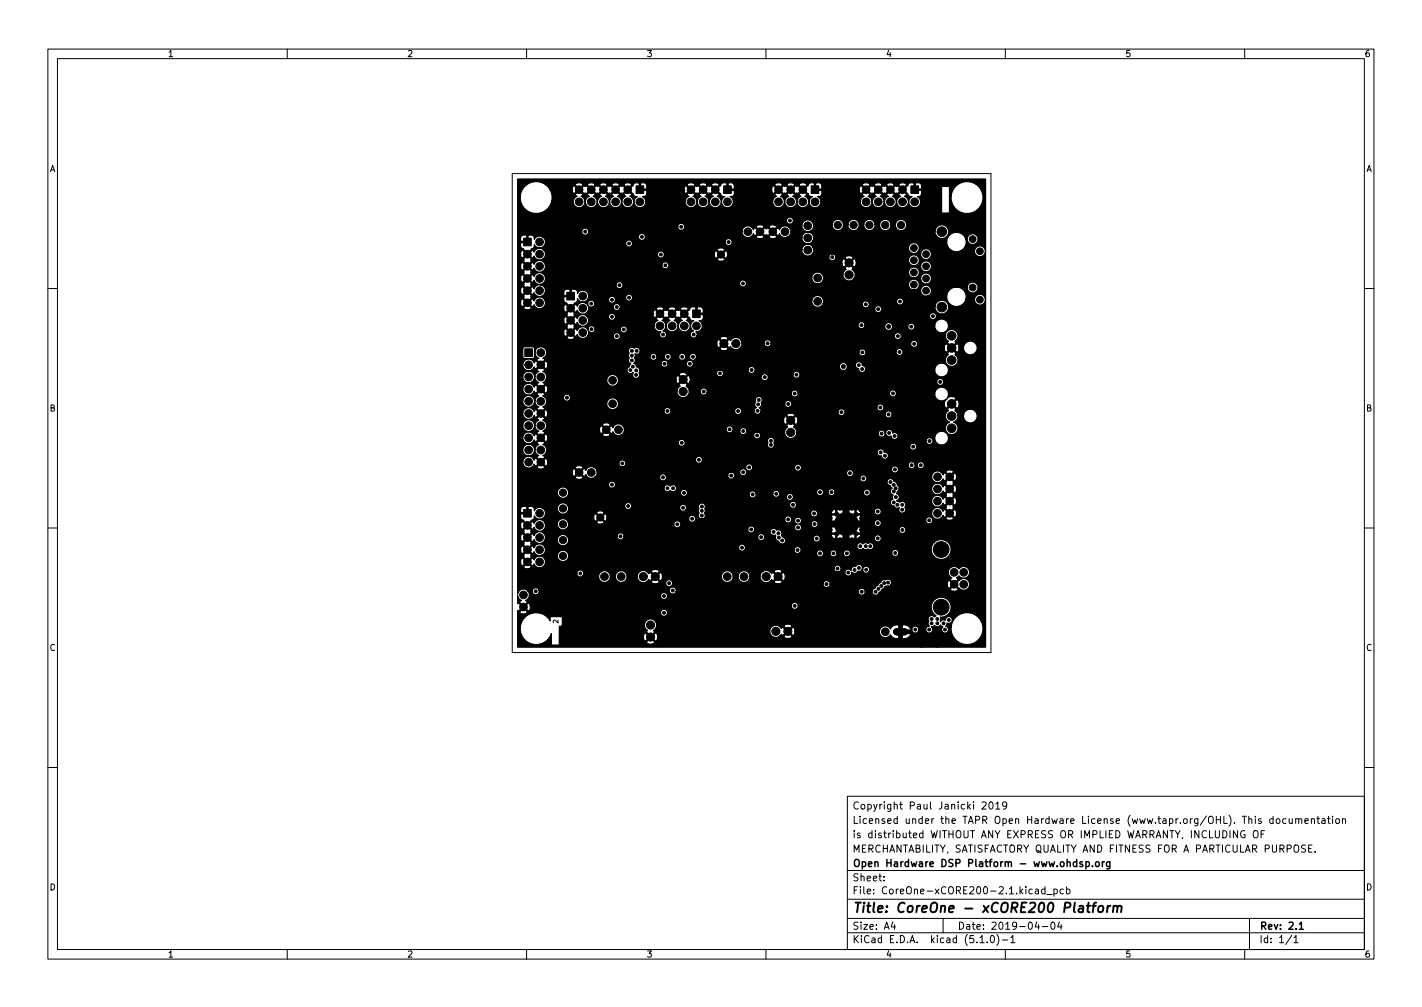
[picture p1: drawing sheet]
<svg xmlns="http://www.w3.org/2000/svg" width="297mm" height="210mm" viewBox="0 0 297 210" stroke-linecap="round" stroke-linejoin="round" font-family="sans-serif">
<defs><g id="words">
<text font-size="2.8" x="178" y="190.6">Title: CoreOne - xCORE200 Platform</text>
<g font-size="2.1">
<text x="178" y="172">Licensed under the TAPR Open Hardware License (www.tapr.org/OHL). This documentation</text>
<text x="178" y="169">Copyright Paul Janicki 2019</text>
<text x="178" y="178">MERCHANTABILITY, SATISFACTORY QUALITY AND FITNESS FOR A PARTICULAR PURPOSE.</text>
<text x="178" y="175">is distributed WITHOUT ANY EXPRESS OR IMPLIED WARRANTY, INCLUDING OF</text>
<text x="178" y="184">Sheet:</text>
<text x="178" y="181">Open Hardware DSP Platform - www.ohdsp.org</text>
<text x="178" y="186.7">File: CoreOne-xCORE200-2.1.kicad_pcb</text>
<text x="178" y="196.9">KiCad E.D.A. kicad (5.1.0)-1</text>
<text x="178" y="194.1">Size: A4</text>
<text x="200" y="194.1">Date: 2019-04-04</text>
<text x="263" y="194.1">Rev: 2.1</text>
<text x="263" y="196.9">Id: 1/1</text>
</g>
<g font-size="1.8">
<text x="35" y="11.9">1</text>
<text x="85" y="11.9">2</text>
<text x="135" y="11.9">3</text>
<text x="185" y="11.9">4</text>
<text x="235" y="11.9">5</text>
<text x="285" y="11.9">6</text>
<text x="10.3" y="35.9">A</text>
<text x="285.3" y="35.9">A</text>
<text x="10.3" y="85.9">B</text>
<text x="285.3" y="85.9">B</text>
<text x="10.3" y="135.9">C</text>
<text x="285.3" y="135.9">C</text>
<text x="10.3" y="185.9">D</text>
<text x="285.3" y="185.9">D</text>
<text x="35" y="199.9">1</text>
<text x="85" y="199.9">2</text>
<text x="135" y="199.9">3</text>
<text x="185" y="199.9">4</text>
<text x="235" y="199.9">5</text>
<text x="285" y="199.9">6</text>
</g>
<text font-size="1.4" x="116.6" y="130.1" transform="rotate(-90 116.6 130.1)">2</text>
</g></defs>
<g fill="none" stroke="#000" stroke-width=".21">
<path d="M10 10.2h277v190.1h-277zM12 12.2h273v186.1h-273zM60 10.2v2M110 10.2v2M160 10.2v2M210 10.2v2M260 10.2v2M107 36.2h100v100h-100zM10 60.2h2M147.9 65.4h2.2M148 68.5h2.1M285 60.2h2"/>
<path d="M10 110.2h2M285 110.2h2M10 160.2h2M177 166.3h108v32h-108zM205.1 167.6l.6-.2 .3 .5-.9 1h.9M206.7 167.6l.2-.2a.8 .8 0 0 1 .6 .8 .8 .8 0 0 1-.6 .7l-.2-.1-.1-.4zM208 167.9l.4-.5v1.5M208 168.9h.9M210.3 168.1l-.3 .3-.4-.1-.2-.2 .2-.6 .4-.1 .2 .2a.99 .99 0 0 1-.3 1.3h-.3M258.5 173.4v1.5l-.9-1.5v1.5M260 173.5a.7 .7 0 0 0-.9 .7 .7 .7 0 0 0 .9 .7l.1-.6h-.3M262 173.5l.1-.1a.5 .5 0 0 1 .7 .5v.5a.5 .5 0 0 1-.5 .6 .5 .5 0 0 1-.5-.6v-.5z"/>
<path d="M263.4 174.1h.5M264.1 173.4h-.7v1.5M265.9 171l-.4-.1-.3 .3 .2 .7h.5M265.9 170.4v1.5M266.7 171l.4-.1 .3 .3v.4l-.3 .3h-.4l-.1-.3zM268.6 171l-.4-.1-.3 .3 .2 .7h.5M269.3 170.9l.1 1h.3l.2-.1M269.9 170.9v1M270.6 171.1l.3-.2 .3 .1 .1 .9M270.6 170.9v1M271.3 171.1l.2-.2 .4 .1v.9M272.6 171.4l.7-.1-.1-.3-.4-.1-.2 .2v.8h.6"/>
<path d="M272.7 176.5l-.6-.1-.2 .3 .1 .4 .6 .3v.4l-.2 .1h-.5M273.4 177.1h.5M273.9 171.1l.2-.2 .4 .1 .1 .9M273.9 170.9v1M274.1 176.4h-.7v1.5h.7M274.7 177.8v.1M275.1 170.9h.5M275.3 170.4v1.3l.3 .2M276.1 171h.6l.1 .9M276.8 171.3l-.5 .1-.2 .2 .2 .3h.5M277.3 170.9h.6M277.5 170.4v1.3l.4 .2"/>
<path d="M278.4 170.4v.2M278.4 170.9v1M279.1 171l.4-.1 .3 .3v.4l-.3 .3h-.4l-.1-.3zM280.4 171.1l.2-.2 .4 .1 .1 .9M280.4 170.9v1M285 160.2h2M60 198.3v2M110 198.3v2M160 198.3v2M177 194.8h108M177 191.8h108M177 187.8h108"/>
<path d="M177 181.8h108M184.6 183.8v.1M184.6 183v.1M186.5 192.5l-.4 1h1M186.9 193v1M197 191.8v3M204.7 195.8l.4-.5v1.5M204.7 196.8h.9M206.2 196.7v.1M207 195.5l.2-.2a.8 .8 0 0 1 .5 .8 .8 .8 0 0 1-.5 .7l-.2-.1-.1-.4zM208.2 195.1a1.72 1.72 0 0 1 0 2.3M209.4 196.3h1.1"/>
<path d="M210 198.3v2M211.1 195.8l.5-.5v1.5M211.1 196.8h.9M216.3 185.7h.6v.9M216.6 192.5l-.4 1h.9M216.9 186l-.5 .1-.2 .2 .2 .3h.5M216.9 193v1M217.7 193.5h1.2M218.3 185.7l-.4-.1-.3 .3 .1 .7h.6M218.3 185.1v1.5M218.6 186.8h1.2M219.6 192.7l.3-.2a.8 .8 0 0 1 .5 .8 .8 .8 0 0 1-.5 .7l-.3-.1-.1-.4z"/>
<path d="M220.1 185.7l.5-.1 .3 .3-.2 .7h-.6M220.1 185.6v1.5M221.3 192.5l-.4 1h1M221.6 193v1M222.1 185.7l-.4-.1-.3 .3 .2 .7h.5M222.8 185.7l.4-.1 .3 .3-.1 .7h-.6M222.8 185.1v1.5M260 198.3v2M261 191.8v6.5M269.9 195.3l-1.3 1.9M270.3 195.8l.4-.5v1.5M270.3 196.8h.8"/>
</g>
<path d="M226.8 179.9v1.5M230.3 179.9v1M230.7 179.9l-.4 .3M231.8 179.9v1.2l-.2 .3h-.4M226.1 180l-.3-.1-.2 .2v.3l.5 .1v.4h-.5M226.8 180l.5-.1 .3 .3-.2 .7h-.6M228.2 180.8v.1M228.9 180.1l.2-.2 .5 .2v.5l-.1 .3h-.4l-.2-.1zM231.8 180l-.4-.1-.3 .3 .2 .7h.5M271.4 193l.4-.5v1.5M271.4 194h.9" fill="none" stroke="#000" stroke-width=".3"/>
<path d="M227 189.1h.8M227.4 188.5l-.2 1.7v.2l.4 .1M228.2 189.1h.7M229 188.5l-.4 .1-.1 .1-.2 1.8M229.6 189.3l.1-.1a.5 .5 0 0 1 .8 .3l-.1 .6-.2 .3a.5 .5 0 0 1-.8-.3zM231.4 189.1l-.2 1.4M232 189.1l-.4 .1-.3 .3M232.6 189.3l.3-.2 .5 .1-.1 1.3M232.6 189.1l-.1 1.4M233.5 189.4a.5 .5 0 0 1 .7-.2v1.3" fill="none" stroke="#000" stroke-width=".4"/>
<g fill="#000" stroke="#000" stroke-width=".21">
<path d="M132.9 38.8h1.6v1.6h-1.6zM151.2 38.8h1.6v1.6h-1.6zM169.4 38.8h1.6v1.6h-1.6zM190.3 38.8h1.6v1.6h-1.6zM109.4 49.7h1.6v1.6h-1.6zM109.6 72.8h1.6v1.6h-1.6zM118.4 61h1.6v1.6h-1.6zM144.7 64.7h1.6v1.6h-1.6zM109.4 106.4h1.6v1.6h-1.6z"/>
<circle cx="109" cy="38.2" r=".3"/>
<circle cx="115" cy="38.2" r=".3"/>
<circle cx="121" cy="39.6" r=".8"/>
<circle cx="123.5" cy="39.6" r=".8"/>
<circle cx="126" cy="39.6" r=".8"/>
<circle cx="128.6" cy="39.6" r=".8"/>
<circle cx="131.1" cy="39.6" r=".8"/>
<circle cx="144.3" cy="39.6" r=".8"/>
<circle cx="146.9" cy="39.6" r=".8"/>
<circle cx="149.4" cy="39.6" r=".8"/>
<circle cx="162.6" cy="39.6" r=".8"/>
<circle cx="165.2" cy="39.6" r=".8"/>
<circle cx="167.7" cy="39.6" r=".8"/>
<circle cx="180.9" cy="39.6" r=".8"/>
<circle cx="183.5" cy="39.6" r=".8"/>
<circle cx="186" cy="39.6" r=".8"/>
<circle cx="188.5" cy="39.6" r=".8"/>
<circle cx="197.7" cy="38" r=".3"/>
<circle cx="205.3" cy="38" r=".3"/>
<circle cx="109" cy="44.2" r=".3"/>
<circle cx="110.2" cy="53.1" r=".8"/>
<circle cx="110.2" cy="58.1" r=".8"/>
<circle cx="110.2" cy="55.6" r=".8"/>
<circle cx="112.7" cy="58.1" r=".8"/>
<circle cx="112.7" cy="55.6" r=".8"/>
<circle cx="112.7" cy="50.5" r=".8"/>
<circle cx="112.7" cy="53.1" r=".8"/>
<circle cx="115.5" cy="46.2" r=".3"/>
<circle cx="121" cy="42.1" r=".8"/>
<circle cx="121.5" cy="54.9" r=".3"/>
<circle cx="121.5" cy="58.6" r=".3"/>
<circle cx="122.2" cy="48.4" r=".3"/>
<circle cx="123.5" cy="42.1" r=".8"/>
<circle cx="123.8" cy="55.2" r=".3"/>
<circle cx="126" cy="57" r=".3"/>
<circle cx="126" cy="42.1" r=".8"/>
<circle cx="127.4" cy="45.2" r=".3"/>
<circle cx="127.5" cy="54.7" r=".3"/>
<circle cx="128.6" cy="42.1" r=".8"/>
<circle cx="129.4" cy="59.5" r=".3"/>
<circle cx="130.8" cy="59.6" r=".3"/>
<circle cx="130.8" cy="55.5" r=".3"/>
<circle cx="131.1" cy="42.1" r=".8"/>
<circle cx="131.4" cy="50.8" r=".3"/>
<circle cx="133.7" cy="42.1" r=".8"/>
<circle cx="134.1" cy="49.5" r=".3"/>
<circle cx="134.4" cy="57" r=".3"/>
<circle cx="134.4" cy="50.9" r=".3"/>
<circle cx="137" cy="54.7" r=".3"/>
<circle cx="137.5" cy="44.7" r=".3"/>
<circle cx="137.6" cy="58.6" r=".3"/>
<circle cx="138.1" cy="53.1" r=".3"/>
<circle cx="139" cy="55.4" r=".3"/>
<circle cx="139.9" cy="50.6" r=".3"/>
<circle cx="142.3" cy="47.3" r=".3"/>
<circle cx="143.1" cy="59.4" r=".3"/>
<circle cx="143.5" cy="50.8" r=".3"/>
<circle cx="144.3" cy="42.1" r=".8"/>
<circle cx="145.5" cy="58.6" r=".3"/>
<circle cx="146.9" cy="42.1" r=".8"/>
<circle cx="149.4" cy="42.1" r=".8"/>
<circle cx="150.5" cy="58.7" r=".3"/>
<circle cx="150.6" cy="53.1" r=".75"/>
<circle cx="152" cy="42.1" r=".8"/>
<circle cx="152.2" cy="50.5" r=".3"/>
<circle cx="154.9" cy="56.2" r=".3"/>
<circle cx="155.2" cy="59.2" r=".3"/>
<circle cx="156.2" cy="48.4" r=".8"/>
<circle cx="158.6" cy="50.7" r=".3"/>
<circle cx="158.8" cy="48.4" r=".8"/>
<circle cx="158.9" cy="55.1" r=".3"/>
<circle cx="161.4" cy="48.4" r=".8"/>
<circle cx="162.6" cy="42.1" r=".8"/>
<circle cx="163" cy="57.3" r=".3"/>
<circle cx="164" cy="48.4" r=".8"/>
<circle cx="164.6" cy="58.5" r=".3"/>
<circle cx="165" cy="46.1" r=".3"/>
<circle cx="165.2" cy="42.1" r=".8"/>
<circle cx="167.7" cy="42.1" r=".8"/>
<circle cx="167.9" cy="55.7" r=".3"/>
<circle cx="168.7" cy="47.1" r=".8"/>
<circle cx="168.7" cy="52.2" r=".8"/>
<circle cx="168.7" cy="49.7" r=".8"/>
<circle cx="170.2" cy="42.1" r=".8"/>
<circle cx="170.8" cy="58" r=".8"/>
<circle cx="173.7" cy="51.9" r=".3"/>
<circle cx="173.9" cy="53.7" r=".3"/>
<circle cx="175" cy="47" r=".75"/>
<circle cx="177.4" cy="57.4" r=".85"/>
<circle cx="177.4" cy="54.9" r=".85"/>
<circle cx="178.3" cy="47" r=".75"/>
<circle cx="179.9" cy="51.9" r=".3"/>
<circle cx="180.9" cy="42.1" r=".8"/>
<circle cx="181.6" cy="47" r=".75"/>
<circle cx="183.3" cy="51.9" r=".3"/>
<circle cx="183.5" cy="42.1" r=".8"/>
<circle cx="184.9" cy="47" r=".75"/>
<circle cx="186" cy="42.1" r=".8"/>
<circle cx="186.4" cy="56.6" r=".3"/>
<circle cx="186.6" cy="51.9" r=".3"/>
<circle cx="188.2" cy="47" r=".75"/>
<circle cx="188.5" cy="42.1" r=".8"/>
<circle cx="190.9" cy="54.3" r=".7"/>
<circle cx="190.9" cy="59.4" r=".7"/>
<circle cx="190.9" cy="56.9" r=".7"/>
<circle cx="190.9" cy="51.8" r=".7"/>
<circle cx="191.1" cy="42.1" r=".8"/>
<circle cx="193.4" cy="58.2" r=".7"/>
<circle cx="193.4" cy="55.6" r=".7"/>
<circle cx="193.4" cy="53.1" r=".7"/>
<circle cx="196.7" cy="48.4" r="1"/>
<circle cx="203.2" cy="49.9" r=".7"/>
<circle cx="204.7" cy="52.5" r=".7"/>
<circle cx="205.3" cy="45.5" r=".3"/>
<circle cx="110.2" cy="60.7" r=".8"/>
<circle cx="110.2" cy="63.2" r=".8"/>
<circle cx="110.4" cy="76.2" r=".8"/>
<circle cx="110.4" cy="78.7" r=".8"/>
<circle cx="112.7" cy="60.7" r=".8"/>
<circle cx="112.7" cy="63.2" r=".8"/>
<circle cx="113" cy="76.2" r=".8"/>
<circle cx="113" cy="73.6" r=".8"/>
<circle cx="113" cy="78.7" r=".8"/>
<circle cx="119.2" cy="66.9" r=".8"/>
<circle cx="119.2" cy="69.4" r=".8"/>
<circle cx="119.2" cy="64.4" r=".8"/>
<circle cx="121.5" cy="72.8" r=".3"/>
<circle cx="121.7" cy="64.4" r=".8"/>
<circle cx="121.7" cy="69.4" r=".8"/>
<circle cx="121.7" cy="66.9" r=".8"/>
<circle cx="121.7" cy="61.8" r=".8"/>
<circle cx="123.1" cy="77.2" r=".3"/>
<circle cx="123.4" cy="65.5" r=".3"/>
<circle cx="123.5" cy="63.4" r=".3"/>
<circle cx="123.6" cy="68.7" r=".3"/>
<circle cx="125.5" cy="72.1" r=".3"/>
<circle cx="127.8" cy="66.1" r=".3"/>
<circle cx="127.8" cy="62.6" r=".3"/>
<circle cx="128" cy="79.4" r=".8"/>
<circle cx="128.8" cy="70.2" r=".3"/>
<circle cx="128.8" cy="64.1" r=".3"/>
<circle cx="130.3" cy="68.8" r=".3"/>
<circle cx="130.8" cy="64.6" r=".3"/>
<circle cx="131.4" cy="62.1" r=".3"/>
<circle cx="131.7" cy="77.3" r=".3"/>
<circle cx="132" cy="75.2" r=".3"/>
<circle cx="132" cy="74.2" r=".3"/>
<circle cx="132" cy="73.2" r=".3"/>
<circle cx="132.2" cy="76.5" r=".3"/>
<circle cx="132.9" cy="78.3" r=".3"/>
<circle cx="132.9" cy="77.3" r=".3"/>
<circle cx="133" cy="73.2" r=".3"/>
<circle cx="134.4" cy="63.5" r=".3"/>
<circle cx="134.4" cy="71" r=".3"/>
<circle cx="134.4" cy="75.4" r=".3"/>
<circle cx="136.5" cy="74.5" r=".3"/>
<circle cx="137.9" cy="68" r=".8"/>
<circle cx="137.9" cy="65.5" r=".8"/>
<circle cx="138.5" cy="69.8" r=".3"/>
<circle cx="138.8" cy="75.9" r=".3"/>
<circle cx="139.5" cy="74.5" r=".3"/>
<circle cx="140.4" cy="65.5" r=".8"/>
<circle cx="140.4" cy="68" r=".8"/>
<circle cx="141.5" cy="71" r=".3"/>
<circle cx="142.5" cy="74.5" r=".3"/>
<circle cx="142.7" cy="79.2" r=".85"/>
<circle cx="142.9" cy="68" r=".8"/>
<circle cx="142.9" cy="65.5" r=".8"/>
<circle cx="142.9" cy="75.9" r=".3"/>
<circle cx="144.1" cy="75.9" r=".3"/>
<circle cx="144.8" cy="74.5" r=".3"/>
<circle cx="144.8" cy="60.3" r=".3"/>
<circle cx="144.9" cy="69.8" r=".3"/>
<circle cx="145.5" cy="68" r=".8"/>
<circle cx="146.9" cy="60.8" r=".3"/>
<circle cx="147.3" cy="78.1" r=".3"/>
<circle cx="147.9" cy="65.4" r=".3"/>
<circle cx="148" cy="68.5" r=".3"/>
<circle cx="150.1" cy="68.5" r=".3"/>
<circle cx="150.1" cy="65.4" r=".3"/>
<circle cx="150.4" cy="77.9" r=".3"/>
<circle cx="151.2" cy="71.7" r=".85"/>
<circle cx="153.7" cy="71.7" r=".85"/>
<circle cx="155.6" cy="73.8" r=".3"/>
<circle cx="156.7" cy="62.4" r=".3"/>
<circle cx="156.8" cy="64.6" r=".3"/>
<circle cx="157" cy="77.2" r=".3"/>
<circle cx="159.8" cy="78.7" r=".3"/>
<circle cx="160" cy="74.1" r=".3"/>
<circle cx="160.3" cy="71.7" r=".3"/>
<circle cx="166.4" cy="78.2" r=".3"/>
<circle cx="166.7" cy="67.2" r=".3"/>
<circle cx="169" cy="68.7" r=".3"/>
<circle cx="170.8" cy="62.9" r=".8"/>
<circle cx="171.7" cy="67" r=".3"/>
<circle cx="175.6" cy="66.3" r=".3"/>
<circle cx="176.2" cy="76.5" r=".4"/>
<circle cx="176.4" cy="67.6" r=".3"/>
<circle cx="176.4" cy="73.2" r=".3"/>
<circle cx="176.5" cy="69.7" r=".3"/>
<circle cx="178.9" cy="73.6" r=".3"/>
<circle cx="179.4" cy="76.2" r=".3"/>
<circle cx="179.9" cy="67.9" r=".3"/>
<circle cx="180.1" cy="77" r=".3"/>
<circle cx="180.1" cy="73.6" r=".3"/>
<circle cx="180.9" cy="63.5" r=".3"/>
<circle cx="183" cy="66.1" r=".3"/>
<circle cx="183.4" cy="64.5" r=".3"/>
<circle cx="183.9" cy="73.9" r=".3"/>
<circle cx="185.6" cy="68.2" r=".4"/>
<circle cx="187.5" cy="70.2" r=".3"/>
<circle cx="187.9" cy="73.5" r=".3"/>
<circle cx="188" cy="62.9" r=".3"/>
<circle cx="188.3" cy="61.7" r=".3"/>
<circle cx="188.3" cy="64.8" r=".3"/>
<circle cx="189.3" cy="66.9" r=".3"/>
<circle cx="190.3" cy="68.2" r=".3"/>
<circle cx="190.6" cy="75" r=".3"/>
<circle cx="191" cy="71.8" r=".3"/>
<circle cx="193" cy="78.9" r=".3"/>
<circle cx="193.4" cy="60.7" r=".7"/>
<circle cx="194.9" cy="66" r=".3"/>
<circle cx="196.4" cy="79.7" r=".3"/>
<circle cx="196.7" cy="64.1" r="1"/>
<circle cx="198.8" cy="72.7" r=".9"/>
<circle cx="198.8" cy="75.2" r=".9"/>
<circle cx="198.8" cy="70.1" r=".9"/>
<circle cx="202" cy="77.7" r=".3"/>
<circle cx="203.2" cy="60" r=".7"/>
<circle cx="204.7" cy="62.6" r=".7"/>
<circle cx="110.4" cy="91.4" r=".8"/>
<circle cx="110.4" cy="81.3" r=".8"/>
<circle cx="110.4" cy="86.3" r=".8"/>
<circle cx="110.4" cy="96.5" r=".8"/>
<circle cx="110.4" cy="83.8" r=".8"/>
<circle cx="110.4" cy="88.9" r=".8"/>
<circle cx="110.4" cy="94" r=".8"/>
<circle cx="113" cy="86.3" r=".8"/>
<circle cx="113" cy="83.8" r=".8"/>
<circle cx="113" cy="88.9" r=".8"/>
<circle cx="113" cy="94" r=".8"/>
<circle cx="113" cy="81.3" r=".8"/>
<circle cx="113" cy="96.5" r=".8"/>
<circle cx="113" cy="91.4" r=".8"/>
<circle cx="118.4" cy="83" r=".3"/>
<circle cx="121" cy="98.7" r=".8"/>
<circle cx="121.5" cy="81.2" r=".3"/>
<circle cx="123.5" cy="98.7" r=".8"/>
<circle cx="125.7" cy="88.1" r=".3"/>
<circle cx="126.7" cy="89.7" r=".8"/>
<circle cx="126.8" cy="98.2" r=".3"/>
<circle cx="128" cy="84.3" r=".8"/>
<circle cx="129.2" cy="89.7" r=".8"/>
<circle cx="130" cy="96.7" r=".3"/>
<circle cx="131.5" cy="91.6" r=".3"/>
<circle cx="133.6" cy="99.7" r=".3"/>
<circle cx="135.2" cy="86.5" r=".3"/>
<circle cx="136.4" cy="81.2" r=".3"/>
<circle cx="137.8" cy="89" r=".3"/>
<circle cx="138.5" cy="99.7" r=".3"/>
<circle cx="139.4" cy="85.8" r=".3"/>
<circle cx="140" cy="90" r=".3"/>
<circle cx="142.4" cy="92.4" r=".3"/>
<circle cx="142.7" cy="81.7" r=".85"/>
<circle cx="143.8" cy="99.6" r=".3"/>
<circle cx="146" cy="96" r=".3"/>
<circle cx="147" cy="81.7" r=".3"/>
<circle cx="149.2" cy="98.6" r=".3"/>
<circle cx="150.2" cy="89.8" r=".3"/>
<circle cx="150.5" cy="81.9" r=".3"/>
<circle cx="150.6" cy="87.1" r=".3"/>
<circle cx="152.4" cy="89.6" r=".3"/>
<circle cx="152.8" cy="99.3" r=".3"/>
<circle cx="152.8" cy="95.7" r=".3"/>
<circle cx="154.2" cy="85.8" r=".3"/>
<circle cx="154.6" cy="84.2" r=".3"/>
<circle cx="155.2" cy="98.6" r=".3"/>
<circle cx="155.3" cy="90" r=".3"/>
<circle cx="156.5" cy="97.6" r=".3"/>
<circle cx="158.1" cy="90.9" r=".3"/>
<circle cx="158.2" cy="85.8" r=".3"/>
<circle cx="158.4" cy="84.4" r=".3"/>
<circle cx="158.5" cy="83.5" r=".3"/>
<circle cx="159.8" cy="83.3" r=".3"/>
<circle cx="161" cy="92.9" r=".3"/>
<circle cx="161" cy="92.1" r=".3"/>
<circle cx="161.8" cy="85" r=".3"/>
<circle cx="164.6" cy="84.3" r=".3"/>
<circle cx="165.2" cy="90.3" r=".85"/>
<circle cx="165.2" cy="87.8" r=".85"/>
<circle cx="165.2" cy="92.5" r=".3"/>
<circle cx="166" cy="82.2" r=".3"/>
<circle cx="166.7" cy="97.6" r=".3"/>
<circle cx="168" cy="99.8" r=".3"/>
<circle cx="168.2" cy="92.6" r=".3"/>
<circle cx="171.2" cy="97.2" r=".3"/>
<circle cx="175" cy="81.6" r=".3"/>
<circle cx="175.2" cy="82.8" r=".3"/>
<circle cx="175.8" cy="86.1" r=".3"/>
<circle cx="177.5" cy="98.8" r=".3"/>
<circle cx="177.7" cy="94.6" r=".3"/>
<circle cx="180.3" cy="99.9" r=".3"/>
<circle cx="182.6" cy="96.2" r=".3"/>
<circle cx="183.9" cy="85.1" r=".3"/>
<circle cx="184" cy="94.5" r=".3"/>
<circle cx="184.2" cy="90.5" r=".3"/>
<circle cx="184.8" cy="96.3" r=".3"/>
<circle cx="184.9" cy="95.2" r=".3"/>
<circle cx="185.6" cy="86.5" r=".3"/>
<circle cx="185.7" cy="90.4" r=".3"/>
<circle cx="186.5" cy="82.1" r=".3"/>
<circle cx="186.9" cy="91" r=".3"/>
<circle cx="186.9" cy="98" r=".3"/>
<circle cx="190.4" cy="97.1" r=".3"/>
<circle cx="190.8" cy="93.3" r=".3"/>
<circle cx="192.3" cy="97.1" r=".3"/>
<circle cx="193" cy="88" r=".3"/>
<circle cx="193" cy="85" r=".3"/>
<circle cx="193" cy="82.1" r=".3"/>
<circle cx="194.2" cy="92.1" r=".3"/>
<circle cx="195.8" cy="99.6" r=".8"/>
<circle cx="198.4" cy="99.6" r=".8"/>
<circle cx="198.8" cy="84.3" r=".9"/>
<circle cx="198.8" cy="89.4" r=".9"/>
<circle cx="198.8" cy="86.9" r=".9"/>
<circle cx="202" cy="81.6" r=".3"/>
<circle cx="110.2" cy="114.8" r=".8"/>
<circle cx="110.2" cy="112.2" r=".8"/>
<circle cx="110.2" cy="109.7" r=".8"/>
<circle cx="110.2" cy="117.3" r=".8"/>
<circle cx="110.2" cy="101.7" r=".3"/>
<circle cx="112.7" cy="114.8" r=".8"/>
<circle cx="112.7" cy="117.3" r=".8"/>
<circle cx="112.7" cy="112.2" r=".8"/>
<circle cx="112.7" cy="109.7" r=".8"/>
<circle cx="112.7" cy="107.2" r=".8"/>
<circle cx="117.6" cy="102.9" r=".75"/>
<circle cx="117.6" cy="112.8" r=".75"/>
<circle cx="117.6" cy="109.5" r=".75"/>
<circle cx="117.6" cy="106.2" r=".75"/>
<circle cx="117.6" cy="116.1" r=".75"/>
<circle cx="121.2" cy="119.7" r=".3"/>
<circle cx="122.5" cy="111.1" r=".3"/>
<circle cx="122.5" cy="104.5" r=".3"/>
<circle cx="122.5" cy="117.5" r=".3"/>
<circle cx="122.5" cy="107.8" r=".3"/>
<circle cx="122.5" cy="114.4" r=".3"/>
<circle cx="123.7" cy="102.8" r=".3"/>
<circle cx="125.4" cy="108" r=".75"/>
<circle cx="126.2" cy="113.5" r=".3"/>
<circle cx="126.2" cy="110.5" r=".3"/>
<circle cx="127.7" cy="107.2" r=".3"/>
<circle cx="127.8" cy="101.2" r=".3"/>
<circle cx="129.6" cy="112" r=".3"/>
<circle cx="131.2" cy="105.7" r=".3"/>
<circle cx="132.2" cy="117.3" r=".3"/>
<circle cx="132.9" cy="103.2" r=".3"/>
<circle cx="133.3" cy="107.2" r=".3"/>
<circle cx="135.3" cy="103.2" r=".3"/>
<circle cx="139.2" cy="107.6" r=".3"/>
<circle cx="139.4" cy="101.9" r=".3"/>
<circle cx="139.5" cy="119.2" r=".3"/>
<circle cx="139.9" cy="110.1" r=".3"/>
<circle cx="140.6" cy="101.9" r=".3"/>
<circle cx="141.5" cy="109.5" r=".3"/>
<circle cx="142.7" cy="106" r=".3"/>
<circle cx="142.9" cy="102.9" r=".3"/>
<circle cx="144.6" cy="108.3" r=".3"/>
<circle cx="144.8" cy="119.2" r=".3"/>
<circle cx="146.6" cy="106.6" r=".3"/>
<circle cx="146.6" cy="107.6" r=".3"/>
<circle cx="146.6" cy="105.8" r=".3"/>
<circle cx="151.2" cy="117.5" r=".3"/>
<circle cx="155" cy="114.3" r=".3"/>
<circle cx="156.9" cy="110.6" r=".3"/>
<circle cx="157.2" cy="103.2" r=".3"/>
<circle cx="157.5" cy="117.5" r=".3"/>
<circle cx="159" cy="112.1" r=".3"/>
<circle cx="160.8" cy="110" r=".3"/>
<circle cx="161.5" cy="105.2" r=".3"/>
<circle cx="161.6" cy="111" r=".3"/>
<circle cx="162.2" cy="103.1" r=".3"/>
<circle cx="162.6" cy="111.3" r=".3"/>
<circle cx="162.7" cy="112.2" r=".3"/>
<circle cx="163.4" cy="112.8" r=".3"/>
<circle cx="164.2" cy="111.9" r=".3"/>
<circle cx="164.6" cy="108.5" r=".3"/>
<circle cx="165" cy="103.8" r=".3"/>
<circle cx="165.6" cy="105.4" r=".3"/>
<circle cx="166.6" cy="114.8" r=".3"/>
<circle cx="166.7" cy="108.7" r=".3"/>
<circle cx="166.7" cy="110.1" r=".3"/>
<circle cx="170.1" cy="107.2" r=".3"/>
<circle cx="170.1" cy="109.4" r=".3"/>
<circle cx="170.6" cy="112.4" r=".3"/>
<circle cx="171.3" cy="102.8" r=".3"/>
<circle cx="171.3" cy="115.5" r=".3"/>
<circle cx="171.9" cy="109.6" r=".3"/>
<circle cx="171.9" cy="106.9" r=".3"/>
<circle cx="173.7" cy="102.8" r=".3"/>
<circle cx="174.1" cy="114.2" r=".3"/>
<circle cx="174.1" cy="115.5" r=".3"/>
<circle cx="174.9" cy="118.7" r=".3"/>
<circle cx="176.7" cy="104.7" r=".3"/>
<circle cx="176.8" cy="114.2" r=".3"/>
<circle cx="176.9" cy="115.5" r=".3"/>
<circle cx="177.2" cy="119.5" r=".3"/>
<circle cx="178.5" cy="119" r=".3"/>
<circle cx="179.4" cy="118.6" r=".3"/>
<circle cx="179.7" cy="114" r=".3"/>
<circle cx="180.8" cy="114" r=".3"/>
<circle cx="180.9" cy="119" r=".3"/>
<circle cx="181.1" cy="102.8" r=".3"/>
<circle cx="181.3" cy="106.9" r=".3"/>
<circle cx="181.4" cy="109.6" r=".3"/>
<circle cx="181.8" cy="114" r=".3"/>
<circle cx="183.4" cy="106.8" r=".3"/>
<circle cx="183.4" cy="112.4" r=".3"/>
<circle cx="183.4" cy="109.2" r=".3"/>
<circle cx="184.5" cy="101.4" r=".3"/>
<circle cx="186" cy="100.6" r=".3"/>
<circle cx="186.7" cy="104.9" r=".3"/>
<circle cx="186.7" cy="101.2" r=".3"/>
<circle cx="186.7" cy="102.6" r=".3"/>
<circle cx="187" cy="115.4" r=".3"/>
<circle cx="187.1" cy="101.9" r=".3"/>
<circle cx="187.1" cy="103.8" r=".3"/>
<circle cx="187.5" cy="105.4" r=".3"/>
<circle cx="188.5" cy="106.4" r=".3"/>
<circle cx="188.5" cy="105.4" r=".3"/>
<circle cx="188.5" cy="110.6" r=".3"/>
<circle cx="188.7" cy="108.8" r=".3"/>
<circle cx="189.4" cy="113.1" r=".3"/>
<circle cx="189.7" cy="105.5" r=".3"/>
<circle cx="194.1" cy="108.6" r=".3"/>
<circle cx="195.8" cy="102.1" r=".8"/>
<circle cx="195.8" cy="104.6" r=".8"/>
<circle cx="195.8" cy="107.2" r=".8"/>
<circle cx="196.6" cy="114.7" r="1.65"/>
<circle cx="198.4" cy="102.1" r=".8"/>
<circle cx="198.4" cy="104.6" r=".8"/>
<circle cx="198.4" cy="107.2" r=".8"/>
<circle cx="199.3" cy="119.5" r=".8"/>
<circle cx="201.3" cy="119.5" r=".8"/>
<circle cx="204.1" cy="118.6" r=".3"/>
<circle cx="109.4" cy="124.2" r=".8"/>
<circle cx="109.4" cy="126.8" r=".8"/>
<circle cx="111.9" cy="123.4" r=".3"/>
<circle cx="112.7" cy="121.3" r=".3"/>
<circle cx="117.3" cy="121.2" r=".3"/>
<circle cx="117.8" cy="134.5" r=".3"/>
<circle cx="119.8" cy="125.6" r=".3"/>
<circle cx="119.8" cy="127.9" r=".3"/>
<circle cx="122.4" cy="121.4" r=".3"/>
<circle cx="122.9" cy="128.8" r=".3"/>
<circle cx="126.3" cy="120.4" r=".8"/>
<circle cx="127.7" cy="134" r=".3"/>
<circle cx="127.8" cy="128.8" r=".3"/>
<circle cx="129.1" cy="132.7" r=".3"/>
<circle cx="129.2" cy="127.6" r=".3"/>
<circle cx="129.8" cy="120.4" r=".8"/>
<circle cx="130.5" cy="128.9" r=".3"/>
<circle cx="130.6" cy="134" r=".3"/>
<circle cx="132" cy="127.6" r=".3"/>
<circle cx="133.3" cy="128.9" r=".3"/>
<circle cx="134.4" cy="120.4" r=".85"/>
<circle cx="135.9" cy="133" r=".85"/>
<circle cx="135.9" cy="130.5" r=".85"/>
<circle cx="136.4" cy="125.5" r=".3"/>
<circle cx="136.9" cy="120.4" r=".85"/>
<circle cx="138.7" cy="124.4" r=".3"/>
<circle cx="138.7" cy="127.9" r=".3"/>
<circle cx="139.8" cy="121.8" r=".3"/>
<circle cx="140.5" cy="123.3" r=".3"/>
<circle cx="143.7" cy="125.8" r=".3"/>
<circle cx="145" cy="124.6" r=".3"/>
<circle cx="145.1" cy="134.7" r=".3"/>
<circle cx="146.8" cy="133.1" r=".3"/>
<circle cx="147" cy="128.3" r=".3"/>
<circle cx="151.1" cy="134.1" r=".3"/>
<circle cx="151.9" cy="120.4" r=".8"/>
<circle cx="154.4" cy="134" r=".3"/>
<circle cx="155.4" cy="120.4" r=".8"/>
<circle cx="155.8" cy="132.7" r=".3"/>
<circle cx="155.9" cy="127.6" r=".3"/>
<circle cx="157.2" cy="128.9" r=".3"/>
<circle cx="157.3" cy="134" r=".3"/>
<circle cx="158.7" cy="128.9" r=".3"/>
<circle cx="158.7" cy="127.6" r=".3"/>
<circle cx="160" cy="128.9" r=".3"/>
<circle cx="160" cy="120.4" r=".85"/>
<circle cx="162.1" cy="131.8" r=".85"/>
<circle cx="162.5" cy="120.4" r=".85"/>
<circle cx="164.6" cy="131.8" r=".85"/>
<circle cx="166" cy="126.5" r=".3"/>
<circle cx="167.6" cy="126" r=".3"/>
<circle cx="167.7" cy="133.2" r=".3"/>
<circle cx="169.7" cy="120.2" r=".3"/>
<circle cx="170.7" cy="126" r=".3"/>
<circle cx="172.6" cy="121.9" r=".3"/>
<circle cx="174.2" cy="123" r=".3"/>
<circle cx="175" cy="127.7" r=".3"/>
<circle cx="178.7" cy="123.3" r=".3"/>
<circle cx="180" cy="123.5" r=".3"/>
<circle cx="181.3" cy="123.3" r=".3"/>
<circle cx="182" cy="127.2" r=".3"/>
<circle cx="182.2" cy="129.3" r=".3"/>
<circle cx="182.9" cy="123.5" r=".3"/>
<circle cx="183.5" cy="122.9" r=".3"/>
<circle cx="184.1" cy="122.3" r=".3"/>
<circle cx="184.4" cy="120" r=".3"/>
<circle cx="184.7" cy="121.7" r=".3"/>
<circle cx="184.9" cy="131.9" r=".8"/>
<circle cx="185.5" cy="121.6" r=".3"/>
<circle cx="186" cy="126.5" r=".3"/>
<circle cx="186.4" cy="134.3" r=".3"/>
<circle cx="186.9" cy="120" r=".3"/>
<circle cx="188.2" cy="126.5" r=".3"/>
<circle cx="189" cy="123.5" r=".3"/>
<circle cx="189.7" cy="134.3" r=".3"/>
<circle cx="190.2" cy="126.5" r=".3"/>
<circle cx="191.2" cy="131.4" r=".3"/>
<circle cx="192.5" cy="134.8" r=".3"/>
<circle cx="194.1" cy="133.6" r=".3"/>
<circle cx="194.1" cy="131.4" r=".3"/>
<circle cx="194.1" cy="134.7" r=".3"/>
<circle cx="194.6" cy="130.1" r=".3"/>
<circle cx="194.6" cy="129.2" r=".3"/>
<circle cx="195.8" cy="134.8" r=".3"/>
<circle cx="195.8" cy="130.1" r=".3"/>
<circle cx="195.8" cy="129.2" r=".3"/>
<circle cx="196.6" cy="126.8" r="1.65"/>
<circle cx="197.1" cy="130.1" r=".3"/>
<circle cx="197.4" cy="133.6" r=".3"/>
<circle cx="197.4" cy="131.4" r=".3"/>
<circle cx="198.2" cy="129.4" r=".3"/>
<circle cx="199.3" cy="122" r=".8"/>
<circle cx="201.3" cy="122" r=".8"/>
<circle cx="204.8" cy="124.9" r=".3"/>
<circle cx="205.3" cy="134.7" r=".3"/>
<circle cx="205.3" cy="127.7" r=".3"/>
</g>
<path d="M187.3 131.9h1.6" fill="none" stroke="#000" stroke-width="1.6"/>
<g fill="#000">
<circle cx="174.7" cy="107.4" r=".5"/>
<circle cx="174.7" cy="111.4" r=".5"/>
<circle cx="176.7" cy="109.4" r="2.5"/>
<circle cx="178.7" cy="107.4" r=".5"/>
<circle cx="178.7" cy="111.4" r=".5"/>
</g>
<path d="M172.1 109.4l-.2 .2M176.7 104.7h.1M176.7 114.1l.1 .1M181.2 109.4l.2 .2M188.1 131.9h2M188.2 130l-.2 3.8" fill="none" stroke="#000" stroke-width="1"/>
<path d="M172.1 109.4h9.1M176.7 104.7v9.4" fill="none" stroke="#000" stroke-width="1.5"/>
<path d="M108.1 37.4h97.8v97.7h-97.8v-4.2h.6v.7a3.3 3.3 0 0 0 2.9 3 3.3 3.3 0 0 0 3.6-2.3v2.3l.1 .1h1.5v-.7h18.2a1.01 1.01 0 0 0 1.7 0l-.8-.8-.9 .8h-18.2v-.9h17.6l.2 .7 .3 .1 .8-.9h.4l.8 .9a1.01 1.01 0 0 0 0-1.7l-.8 .8h-.4l-.8-.8h-.3l-.2 .9h-17.6v-2.3h.7v-.4h17.1l.2 .7 .5 .5-.3 .4 .9 .8 .8-.8-.1-.3h24.2v.2a1.28 1.28 0 0 0 2 .9h.9l.1 .3 .5 .2 1-.2 .1-.3-.8-.8-.9 .8h-.9l.4-.4 .3 .3 .9-.9h.4l.8 .9a.79 .79 0 0 0 .5-.9h17.6v.2a1.23 1.23 0 0 0 1 1.1 1.23 1.23 0 0 0 1.3-.6l.6 .7 1.4 .1v-1.3h.2v1.3a1.66 1.66 0 0 0 2.1-1l-.1-.3h-2.2v-.2h2.2v-.4h.3v.1a.73 .73 0 0 0 .8 .7 .73 .73 0 0 0 .6-.8h1.5v.1a.73 .73 0 0 0 1 .6 .73 .73 0 0 0 .2-1.2l.6-.3a.73 .73 0 0 0 1.2-.1l.6 .4a.73 .73 0 0 0-.2 1 .73 .73 0 0 0 1.1 .1 .73 .73 0 0 0 0-1.1h.8v.7a3.3 3.3 0 0 0 5.1 2.5 3.3 3.3 0 0 0 0-5.7 3.3 3.3 0 0 0-5.1 2.5h-.8l-.4-.2 .3-.6a.73 .73 0 0 0 1.1-.4 .73 .73 0 0 0-.6-1 .73 .73 0 0 0-.8 .8 .72 .72 0 0 0-1.1 .3v-.9h.4a2.08 2.08 0 0 0 1.7-2.9 2.08 2.08 0 0 0-3.3-.8 2.08 2.08 0 0 0 .3 3.4l-.3 .2a.73 .73 0 0 0-1-.1 .73 .73 0 0 0-.2 1 .73 .73 0 0 0 .1 1 .73 .73 0 0 0-.7 .7h-1.5v-.2a.73 .73 0 0 0-.8-.5 .73 .73 0 0 0-.6 .7h-.3l-.6-.8-.6-.1h-2.1l-.5 .3-.4 .5a1.23 1.23 0 0 0-1.3-.6 1.23 1.23 0 0 0-1 1.1h-17.6a.67 .67 0 0 0-.5-.8l-.8 .8h-.4l-.9-.8-.3 .2-.4-.4h.9l.9 .8 .8-.8a1.01 1.01 0 0 0-1.7 0l-1-.1a1.28 1.28 0 0 0-1.9 1l-24.3-.1a1.28 1.28 0 0 0 .1-2.2 1.28 1.28 0 0 0-2 1h-17.1v-1.6h-2.6v.8a3.3 3.3 0 0 0-3.6-1.6 3.3 3.3 0 0 0-2.6 2.9h-.6v-3.2h.4l.1 .3 .8 .2 .7-.3h27.9a.73 .73 0 0 0 1 .7 .73 .73 0 0 0 .2-1.2 .73 .73 0 0 0-1.2 .3v.2h-27.9l.1-.2-.8-.8-.9 .8h-.4v-.2l.3 .1 .8-.8h.3l.8 .8 .3-.1 .2-.5v-.6h54.5v.2a.73 .73 0 0 0 1.1 .5 .73 .73 0 0 0 0-1.2 .73 .73 0 0 0-1.1 .5h-54.5l-.2-.4-.3-.1-.8 .9h-.3l-.8-.9-.3 .1v-1.6l.3 .6 .5 .4-.3 .1-.1 .3 .9 .8 .8-.8-.1-.3-.3-.1 .5-.4 .3-.6h27.4v.1a.73 .73 0 0 0 1.1 .6 .73 .73 0 0 0 0-1.3 .73 .73 0 0 0-1.1 .6h-27.4l-.1-.5-.2-.5h.9a.73 .73 0 0 0 .8 .8 .73 .73 0 0 0 .6-1h27.2v.2a.73 .73 0 0 0 .7 .6 .73 .73 0 0 0 .7-.5h38.1v.1a.73 .73 0 0 0 .8 .7 .73 .73 0 0 0 .6-.8h1.5v.1a.78 .78 0 0 0 .7 .7 .78 .78 0 0 0 .8-.7l.7-.6h14.1l.1 .2 .8 .2 .7-.2v-.2l-.8-.8-.8 .8h-14.1l.4-.5 .4-.2a.72 .72 0 0 0 .9-.2h11.8l.2 .6 .2 .1 .8-.8h.4l.8 .8a1.27 1.27 0 0 0 1.8 .1 1.27 1.27 0 0 0 0-1.8 1.27 1.27 0 0 0-1.8 .1l-.8 .8h-.4l-.8-.8-.2 .1-.2 .8h-11.8a.73 .73 0 0 0-.1-1 .73 .73 0 0 0-1 0 .84 .84 0 0 0-1.1 .5l-1 .9-.1 .3-.5 .3-.1 .4h-1.5v-.2a.73 .73 0 0 0-.8-.5 .73 .73 0 0 0-.6 .7h-38.1l.1-.1a.73 .73 0 0 0-.7-.8 .73 .73 0 0 0-.8 .6h-27.2l-.1-.1a.73 .73 0 0 0-.7-.4 .73 .73 0 0 0-.6 .7l-1.1-.1a1.23 1.23 0 0 0-2 .8v-4.4h12.4a.73 .73 0 0 0 .4 .7 .73 .73 0 0 0 .8-.1h3.3v.2a1.23 1.23 0 0 0 1.4 1.1 1.23 1.23 0 0 0 1.1-1.3h1v.2a1.23 1.23 0 0 0 1.4 1.1 1.23 1.23 0 0 0 1.1-1.3h2.1v.2a1.28 1.28 0 0 0 2 .9h.9l.1 .3 .6 .2 .9-.2h1.4v.1a.73 .73 0 0 0 1.2 .6 .73 .73 0 0 0 0-1.2 .73 .73 0 0 0-1.2 .5h-1.4l.1-.3-.8-.8-.9 .8h-.9l.4-.4 .4 .2 .8-.8h.4l.8 .8a.83 .83 0 0 0 .5-.9h12.3v.2a1.23 1.23 0 0 0 1.3 1.1 1.23 1.23 0 0 0 1.1-1.3h1.1v.2a1.23 1.23 0 0 0 1.3 1.1 1.23 1.23 0 0 0 1.1-1.3h2.2v.2a1.28 1.28 0 0 0 2 .9h.9l.1 .3 .5 .2h9.6v.1a.73 .73 0 0 0 1.1 .6 .73 .73 0 0 0 0-1.3 .73 .73 0 0 0-1.1 .6h-9.3l.7-.2 .1-.3-.9-.8-.8 .8h-.9l.4-.4 .3 .2 .9-.8h.3l.9 .8a1.01 1.01 0 0 0 0-1.7l-.9 .9h-.3l-.9-.9-.3 .3-.4-.4h.9l.8 .8 .8-.7h13.2v.1a.73 .73 0 0 0 .8 .7 .73 .73 0 0 0 .6-.9 .76 .76 0 0 0 1.3-.1 .72 .72 0 0 0 .9-.4l.1 .1a.73 .73 0 0 0 .5 .7 .73 .73 0 0 0 .8-.3h16.6l.1 .7 .7 .5-.3 .2-.1 .2 .8 .8 .8-.8v-.2l-.3-.2 .5-.4a1.23 1.23 0 0 0 1.8 .2 1.23 1.23 0 0 0 0-1.8 1.23 1.23 0 0 0-1.8 .2 1.23 1.23 0 0 0-1.3-.5 1.23 1.23 0 0 0-.9 1.1l-16.5-.1a.73 .73 0 0 0-.5-1 .73 .73 0 0 0-.9 .6l-.1-.1a.73 .73 0 0 0-.4-.9 .73 .73 0 0 0-1 .4 .72 .72 0 0 0-.9 .8 .73 .73 0 0 0-.8-.3 .73 .73 0 0 0-.5 .7h-13.2l.1-.1a1.01 1.01 0 0 0-1.7 0l-1.1-.1a1.28 1.28 0 0 0-1.8 1h-2.2v-.3a1.23 1.23 0 0 0-1.3-.8 1.23 1.23 0 0 0-1.1 1.1h-1.1v-.3a1.23 1.23 0 0 0-1.3-.8 1.23 1.23 0 0 0-1.1 1.1h-12.3l-.2-.7-.3-.1-.8 .9h-.4l-.8-.9-.4 .3-.4-.4h.9l.9 .8 .8-.8v-.3l-.9-.2-.7 .2-.1 .3h-.9a1.28 1.28 0 0 0-2 .9h-2.1l-.1-.3a1.23 1.23 0 0 0-1.3-.8 1.23 1.23 0 0 0-1.1 1.1h-1l-.1-.3a1.23 1.23 0 0 0-1.3-.8 1.23 1.23 0 0 0-1.1 1.1l-3.2-.1a.73 .73 0 0 0-.3-1.1 .73 .73 0 0 0-1 .6h-12.4v-1.4h1.3v.3l.8 .2 .5-.1h63.5a.73 .73 0 0 0 1 .7 .73 .73 0 0 0 .2-1.2 .73 .73 0 0 0-1.2 .3v.2h-63.5l.3-.4-.8-.8-.8 .8h-1.3v-.9h.6a.63 .63 0 0 0 .5 .7l.8-.8h.4l.8 .8h.2l.2-.4a1.23 1.23 0 0 0 1.8 .6 1.23 1.23 0 0 0 0-2 1.23 1.23 0 0 0-1.8 .6l-.2-.3-.2-.1-.8 .8h-.4l-.8-.8a.78 .78 0 0 0-.5 .9h-.6v-1.6h1.3l.1 .3-.1 .2 .8 .8 .8-.8-.1-.2 .1-.3-.8-.8-.8 .8h-1.3v-.9h.6a.63 .63 0 0 0 .5 .7l.8-.8h.4l.8 .8 .2-.1 .2-.3a1.22 1.22 0 0 0 1.5 .8h3.3v.2a1.18 1.18 0 0 0 1.8 .9 1.18 1.18 0 0 0 0-2 1.18 1.18 0 0 0-1.8 .9h-3.3l.2-.1a1.22 1.22 0 0 0 .5-1.6h40.5v.1a.73 .73 0 0 0 .5 .7 .73 .73 0 0 0 .8-.3h10.3v.1a.73 .73 0 0 0 1.1 .6h3.6v.1a.73 .73 0 0 0 .8 .7 .73 .73 0 0 0 .6-.8h1.4v.1a.73 .73 0 0 0 .8 .7 .73 .73 0 0 0 .6-.8h1.4v.1a.73 .73 0 0 0 .8 .7 .73 .73 0 0 0 .6-.9h8.7v.1a.73 .73 0 0 0 1.1 .6 .73 .73 0 0 0 0-1.3 .73 .73 0 0 0-1.1 .6l-8.7-.1a.73 .73 0 0 0-.8-.5 .73 .73 0 0 0-.6 .7h-1.4v-.2a.73 .73 0 0 0-.8-.5 .73 .73 0 0 0-.6 .7h-1.4v-.2a.73 .73 0 0 0-.8-.5 .73 .73 0 0 0-.6 .7h-3.6l.1-.1a.73 .73 0 0 0-.2-1.2 .73 .73 0 0 0-1 .6h-10.3l.1-.4-.1-.4h23.4v.1a.73 .73 0 0 0 .5 .6 .73 .73 0 0 0 .8-.2 .77 .77 0 0 0 1 .1 .73 .73 0 0 0 1-.1h12.2v.4a2.09 2.09 0 0 0 3.2 1.6 2.09 2.09 0 0 0 0-3.5 2.09 2.09 0 0 0-3.2 1.5h-12.1a.74 .74 0 0 0-.1-1 .74 .74 0 0 0-1 0 .73 .73 0 0 0-1 .1 .73 .73 0 0 0-.8-.3 .73 .73 0 0 0-.5 .7l-23.4-.1a.73 .73 0 0 0-.8-.3 .73 .73 0 0 0-.5 .7l-40.5-.1a1.23 1.23 0 0 0-1.2-.6 1.23 1.23 0 0 0-1 .8l-.2-.4h-.2l-.8 .8h-.4l-.8-.8a.78 .78 0 0 0-.5 .9h-.6v-1.7h1.3l.1 .3-.1 .3 .8 .8 .8-.8-.1-.3 .1-.3-.8-.8-.8 .8h-1.3v-.9h.6a.63 .63 0 0 0 .5 .8l.8-.9h.4l.8 .9 .2-.1 .2-.4a1.23 1.23 0 0 0 1.1 .9 1.23 1.23 0 0 0 1.2-.8h2.5v.2a1.18 1.18 0 0 0 1.7 .9 1.18 1.18 0 0 0 .3-1.9h10.5v.2a.73 .73 0 0 0 .7 .6 .73 .73 0 0 0 .7-.6h28v.1a.73 .73 0 0 0 1.1 .6 .73 .73 0 0 0 0-1.3 .73 .73 0 0 0-1.1 .6h-27.9a.73 .73 0 0 0-.7-.8 .73 .73 0 0 0-.8 .6h-10.5a1.18 1.18 0 0 0-2 .8l-2.5-.1a1.23 1.23 0 0 0-.8-1.5 1.23 1.23 0 0 0-1.5 .7l-.2-.3-.2-.1-.8 .8h-.4l-.8-.8a.78 .78 0 0 0-.5 .9h-.6v-1.6h1.3l.1 .3-.1 .3 .8 .8 .8-.8-.1-.3 .1-.3-.8-.8-.8 .8h-1.3v-.9h.6a.63 .63 0 0 0 .5 .7l.8-.8h.4l.8 .8 .2-.1 .2-.3a1.23 1.23 0 0 0 1.5 .8 1.23 1.23 0 0 0 .8-1.5h2.5v.2a1.18 1.18 0 0 0 1.8 .9h38v.1a.73 .73 0 0 0 .5 .7 .73 .73 0 0 0 .8-.3h3.4v.1a.73 .73 0 0 0 1.1 .6l.1 .2a.83 .83 0 0 0 .6 1.2 .73 .73 0 0 0 1 .4 .73 .73 0 0 0 .3-1.1h5.9v.1a.73 .73 0 0 0 1.1 .6 .73 .73 0 0 0 0-1.3 .73 .73 0 0 0-1.1 .6l-6-.1a.83 .83 0 0 1-.6-1.2h10.3l.1 .2h.5l.2 .2h-.7a.67 .67 0 0 0 .9 .9v-.7l.2 .2v.5l.2 .1 .4-.2 .7 .2 .5-.1v-2.9h.2v2.9l.5 .1 .7-.2 .4 .2 .2-.1v-.5l.2-.2v.7l.2 .1 .4-.2h3.2v.2a.73 .73 0 0 0 1.1 .5 .73 .73 0 0 0 0-1.2 .73 .73 0 0 0-1.1 .5h-3.2l.4-.6-.1-.2h-.7l.2-.2h.5l.1-.2-.2-.5h8.2v.1a.73 .73 0 0 0 1.1 .6 .73 .73 0 0 0 0-1.3 .73 .73 0 0 0-1.1 .6h-8.2l.2-.6-.1-.5h-6l-.1 .5 .2 .7-.2 .4h-10.3l-.1-.1a.73 .73 0 0 0-1-.3 .73 .73 0 0 0-.7-.4 .73 .73 0 0 0-.6 .7l-3.3-.1a.73 .73 0 0 0-.5-1 .73 .73 0 0 0-.9 .6h-38l.5-.7v-.8h5.9a.94 .94 0 0 0 1.1 .4h15.1v.1a.73 .73 0 0 0 1.1 .6 .73 .73 0 0 0 0-1.3 .73 .73 0 0 0-1.1 .6h-15.1l.4-.2 .1-.2-.8-.8-.8 .8-6-.1a1.18 1.18 0 0 0-1.2-.6 1.18 1.18 0 0 0-1 1.1l-2.5-.1a1.23 1.23 0 0 0-1.2-.8 1.23 1.23 0 0 0-1.1 .8l-.2-.3-.2-.1-.8 .8h-.4l-.8-.8a.78 .78 0 0 0-.5 .9h-.6v-1.8h.6l.2 .4 .5 .2 .8 .9 .9-.9a.71 .71 0 0 0 .5-.9 1.23 1.23 0 0 0 1.9 .4h10.5l.2 .7h.2l.8-.8h.4l.8 .8h.2l.2-.6h17.1v.2a.73 .73 0 0 0 .7 .6 .73 .73 0 0 0 .7-.6h18.6v.1a.73 .73 0 0 0 .7 .7 .73 .73 0 0 0 .7-.6h.7l.1 .5 .4 .3a.73 .73 0 0 0-.4 1.2 .73 .73 0 0 0 1.2-.1 .73 .73 0 0 0-.4-1.1h2.5a.73 .73 0 0 0 1 .7 .73 .73 0 0 0 .2-1.2 .73 .73 0 0 0-1.2 .3v.2h-2.3a.73 .73 0 0 0 0-1.3 .73 .73 0 0 0-1.1 .5h-.7l.1-.1a.73 .73 0 0 0-.7-.8 .73 .73 0 0 0-.8 .7h-18.6v-.2a.73 .73 0 0 0-.7-.6 .73 .73 0 0 0-.7 .6h-17.1v-.2a.59 .59 0 0 0-.4-.7l-.8 .7h-.4l-.8-.7h-.2l-.2 .8h-10.5a1.23 1.23 0 0 0-.3-2h3.2v.2a1.18 1.18 0 0 0 1.9 .8h6.3l.8 .8 .8-.8-.1-.2-.8-.2-.6 .2-.1 .2h-6.3a1.17 1.17 0 0 0 .3-1.5h11.9v.1a.73 .73 0 0 0 .6 .7 .73 .73 0 0 0 .8-.4h10.1v.1a.73 .73 0 0 0 1.2 .5h2.7v.1a.56 .56 0 0 1 0 .9 .73 .73 0 0 0 .9 .7 .73 .73 0 0 0 .3-1.2h22.2v.2a.73 .73 0 0 0 .8 .6 .73 .73 0 0 0 .7-.8h2.8l.1 .2h.7l-.2 .2h-.5l-.1 .2 .2 .5-.2 .6 .1 .5h2.9v-2.9h.2v2.9l5.8-.2v.2a.73 .73 0 0 0 1.2 .5 .73 .73 0 0 0-.1-1.2h9.7v.1a.73 .73 0 0 0 1.1 .6 .73 .73 0 0 0 0-1.3 .73 .73 0 0 0-1.1 .6h-9.7a.73 .73 0 0 0-1.1 .5h-2.9l.1-.3-.2-.6 .2-.5-.1-.2h-.5l-.2-.2h.7l.1-.2-.2-.4h3a.73 .73 0 0 0 1 .8 .73 .73 0 0 0 .3-1.2 .73 .73 0 0 0-1.2 .3l-.1 .1h-3l-.6-.4-.2 .1v.7l-.2-.2v-.5l-.2-.1-.4 .3a1.61 1.61 0 0 0-1.4-.2l-.5-.1-.7 .3-.4-.3-.2 .1v.5l-.2 .2v-.7a.78 .78 0 0 0-1 .7h-2.8v-.1a.73 .73 0 0 0-.8-.5 .73 .73 0 0 0-.7 .6h-22.2l.2-.4-.1-.5 .2-.5-.2-.4h17.7v.2a.73 .73 0 0 0 1.1 .5 .73 .73 0 0 0 0-1.2 .73 .73 0 0 0-1.1 .5h-17.7a.73 .73 0 0 0-1-.1 .73 .73 0 0 0-.2 1l-.1 .4h-2.7a.73 .73 0 0 0-.2-1.2 .73 .73 0 0 0-1 .6l-10.1-.1a.73 .73 0 0 0-.5-1 .73 .73 0 0 0-.9 .7h-11.9l-.1-.2a1.18 1.18 0 0 0-1.2-.4 1.18 1.18 0 0 0-.9 1.1l-3.3-.1a1.23 1.23 0 0 0-1.5 .6 .7 .7 0 0 0-.6-.9h-.5l-.2 .2v1.4h-1.4l-.2 .2v.5h-.6v-1.6h.6v.5l.2 .1h1.1v-1.1l-.1-.2-.8 .1-.3 .2-.1 .4h-.6v-3.7h8.3a1.18 1.18 0 0 0 1.2 1.3 1.18 1.18 0 0 0 1.2-1.2h23.4v.2a.73 .73 0 0 0 .6 .6 .73 .73 0 0 0 .8-.4h12.9v.1a.73 .73 0 0 0 .9 .6 .73 .73 0 0 0 .5-.9h3.5v.2a.73 .73 0 0 0 1.2 .5h1.7v.1a.73 .73 0 0 0 1.1 .6 .73 .73 0 0 0 0-1.3 .73 .73 0 0 0-1.1 .6h-1.7a.72 .72 0 0 0 .2-1h7.8v.1a.73 .73 0 0 0 .8 .7 .73 .73 0 0 0 .6-.8h1v.1a.73 .73 0 0 0 .7 .7 .73 .73 0 0 0 .7-.7h6v.1a.73 .73 0 0 0 1.1 .6 .73 .73 0 0 0 0-1.3 .73 .73 0 0 0-1.1 .6l-6-.1a.73 .73 0 0 0-.7-.7 .73 .73 0 0 0-.7 .7h-1v-.1a.73 .73 0 0 0-.8-.6 .73 .73 0 0 0-.6 .7l-7.9-.1a.73 .73 0 0 0-.8-.2 .73 .73 0 0 0-.5 .6h-3.5a.73 .73 0 0 0-.7-.5 .73 .73 0 0 0-.7 .7l-12.9-.1a.73 .73 0 0 0-.6-.9 .73 .73 0 0 0-.8 .6l-23.4-.1a1.18 1.18 0 0 0-1.2-1 1.18 1.18 0 0 0-1.2 1h-8.3v-1.6h19v.2a.73 .73 0 0 0 1 .6h10.6v.1a.73 .73 0 0 0 .5 .7 .73 .73 0 0 0 .8-.3 .73 .73 0 0 0 1.1 .1 .73 .73 0 0 0 0-1.1 .73 .73 0 0 0-1.1 .1 .73 .73 0 0 0-.8-.3 .73 .73 0 0 0-.5 .7l-10.5-.1a.73 .73 0 0 0 0-1.2 .73 .73 0 0 0-1.1 .5h-19v-1.5h12.1v.3l.6 .2 .9-.2 .1-.3-.8-.8-.8 .8h-12.1v-.9h11.4a.63 .63 0 0 0 .5 .8l.8-.8h.3l.9 .8 .2-.1 .1-.3a1.23 1.23 0 0 0 2 .5h13.5v.1a.73 .73 0 0 0 1 .7 .73 .73 0 0 0 .3-1.2h12.9v.2a.73 .73 0 0 0 .5 .6 .73 .73 0 0 0 .7-.2h26.4v.2a.73 .73 0 0 0 1 .6h4.7v.1a.93 .93 0 0 0 .7 .8l.4 .4a.73 .73 0 0 0-.4 .8 .73 .73 0 0 0 .6 .6l-.2 .4 .1 .5a.73 .73 0 0 0-.5 .8 .73 .73 0 0 0 .8 .6 .73 .73 0 0 0 1.1 .4 .73 .73 0 0 0 0 .9 .73 .73 0 0 0 .9 .2h5.8v.2a1.23 1.23 0 0 0 2 .9h1v.2l.6 .2 .9-.2 .1-.2-.8-.8-.8 .8h-1l.4-.6 .1 .3 .3 .1 .8-.8h.4l.8 .8a.96 .96 0 0 0 0-1.6l-.8 .8h-.4l-.8-.8h-.3l-.1 .4a1.23 1.23 0 0 0-1.3-.8 1.23 1.23 0 0 0-1.1 1.1h-5.8l.1-.1a.85 .85 0 0 0 .1-1.1 .76 .76 0 0 0-.1-1.1 .76 .76 0 0 0-1 0l-.6-.3h7.3v.3a1.23 1.23 0 0 0 2 .8h1l.1 .3-.1 .3 .8 .8 .8-.8-.2-.3 .2-.3-.8-.8-.8 .8h-1l.4-.6 .1 .4 .3 .1 .8-.9h.4l.8 .9a.96 .96 0 0 0 0-1.7l-.8 .8h-.4l-.8-.8-.3 .1-.1 .3a1.23 1.23 0 0 0-1.3-.8 1.23 1.23 0 0 0-1.1 1.1h-7.3a.73 .73 0 0 0 .6-.7 .73 .73 0 0 0-.7-.7l.6-1.1h6.8v.2a1.23 1.23 0 0 0 2 .9h1l.1 .3-.1 .2 .8 .9 .8-.9-.2-.2 .2-.3-.8-.8-.8 .8h-1l.4-.6 .1 .3 .3 .1 .8-.8h.4l.8 .8a.96 .96 0 0 0 0-1.6l-.8 .8h-.4l-.8-.8-.3 .1-.1 .3a1.23 1.23 0 0 0-1.3-.8 1.23 1.23 0 0 0-1.1 1.1h-6.8l-.1-.4-.3-.3a.9 .9 0 0 0-.7-.9 .73 .73 0 0 0-.8-.5 .73 .73 0 0 0-.6 .7l-4.6-.1a.73 .73 0 0 0 .2-1.1h13.7v.3a1.23 1.23 0 0 0 2 .9h1l.1 .2-.1 .3 .8 .8 .8-.8-.2-.3 .2-.2-.8-.9-.8 .9h-1l.4-.6 .1 .3 .3 .1 .8-.8h.4l.8 .8a.96 .96 0 0 0 0-1.7l-.8 .9h-.4l-.8-.9-.3 .1-.1 .4-.4-.6h1l.8 .8 .8-.8-.1-.3-.8-.2-.7 .2v.3h-1a1.23 1.23 0 0 0-2 .8h-13.7a.73 .73 0 0 0-.8-.2 .73 .73 0 0 0-.5 .6h-26.3a.73 .73 0 0 0-.3-1.2 .73 .73 0 0 0-1 .6h-12.9a.73 .73 0 0 0-.8-.2 .73 .73 0 0 0-.5 .6h-13.5l.4-.6v-.5h29.8a.73 .73 0 0 0 .6 .8 .73 .73 0 0 0 .9-.6h20.8v.2a.73 .73 0 0 0 1.1 .5 .73 .73 0 0 0 0-1.2 .73 .73 0 0 0-1.1 .5h-20.8a.73 .73 0 0 0-.7-.8 .73 .73 0 0 0-.8 .6h-29.8l-.2-.6-.5-.4h31.8a.73 .73 0 0 0 .7 .8 .73 .73 0 0 0 .7-.7h8.8v.1a.73 .73 0 0 0 .6 .7 .73 .73 0 0 0 .8-.5h18.8v.2a.73 .73 0 0 0 1.1 .5 .73 .73 0 0 0 0-1.2 .73 .73 0 0 0-1.1 .5h-18.8v-.5l-.3-.3h22.6a.73 .73 0 0 0 .7 .8 .73 .73 0 0 0 .8-.8h.4v.1a.73 .73 0 0 0 1.1 .6 .73 .73 0 0 0 0-1.3 .73 .73 0 0 0-1.1 .6h-.4l-.1-.2a.73 .73 0 0 0-.7-.5 .73 .73 0 0 0-.7 .7l-22.7-.1a.73 .73 0 0 0-1 .6l-8.8-.1a.73 .73 0 0 0-.7-.6 .73 .73 0 0 0-.7 .6h-31.9a1.23 1.23 0 0 0-1.6 .8l-.1-.4-.2-.1-.9 .9h-.3l-.8-.9a.78 .78 0 0 0-.5 .9h-11.4v-2.3h1.1v.2a1.23 1.23 0 0 0 2 .9h1v.2l.8 .2 .7-.2h6.5l.8 .8 .8-.8a.96 .96 0 0 0-1.6 0h-6.5l.1-.2-.8-.8-.8 .8h-1l.4-.6 .1 .3 .3 .1 .8-.8h.3l.9 .8 .2-.1 .2-.5h14.9a.73 .73 0 0 0 1 .7 .73 .73 0 0 0 .2-1.2 .73 .73 0 0 0-1.2 .3v.2h-14.9l-.1-.8h31a.73 .73 0 0 0 1 .8 .73 .73 0 0 0 .2-1.2 .73 .73 0 0 0-1.2 .3v.1h-31l-.3-.2-.9 .8h-.3l-.8-.8-.3 .1-.1 .3-.1-.2a1.23 1.23 0 0 0-1.3-.6 1.23 1.23 0 0 0-1 1.1h-1.1v-2.6h1.1v.3a1.23 1.23 0 0 0 1.3 1.1 1.23 1.23 0 0 0 1.2-1.4 1.49 1.49 0 0 0 .9 1.3l-.4 .2v.2l.8 .8 .8-.8-.1-.2-.3-.2 .4-.2 .3-.5h69.1a.73 .73 0 0 0 .9 .8 .73 .73 0 0 0 .8 .7 .73 .73 0 0 0 .7-.8 .73 .73 0 0 0-.9-.6 .73 .73 0 0 0-.7-.8 .73 .73 0 0 0-.8 .7l-69.1-.1a1.23 1.23 0 0 0-.7-1.5l.3-.1v-.3h28v.1a.73 .73 0 0 0 1 .6 .73 .73 0 0 0 .3-1.1h17.3l.1 .4a.76 .76 0 0 0 .2 1.1 .76 .76 0 0 0 1.1-.3h28.3v.1a.73 .73 0 0 0 1.1 .6 .73 .73 0 0 0 0-1.3 .73 .73 0 0 0-1.1 .6h-28.3l-.1-.7 .2-.5h31.6a.73 .73 0 0 0 1 .8 .73 .73 0 0 0 .3-1.3 .73 .73 0 0 0-1.2 .4l-.1 .1h-31.6a.73 .73 0 0 0-.7-.7 .73 .73 0 0 0-.8 .7l-17.4-.1a.73 .73 0 0 0-1.2 .5h-28l-.7-.8-.8 .8v.3l.4 .1-.6 .4-.3 .6a1.28 1.28 0 0 0-1.2-1.1 1.28 1.28 0 0 0-1.3 1.1h-1.1v-2.5h1.1v.2a1.23 1.23 0 0 0 1.1 1.1 1.23 1.23 0 0 0 1.3-.8l.1 .4h.3l.8-.8h.3l.9 .8a1.06 1.06 0 0 0 .2-1.5h11.6l.1 .3 .8 .2 .7-.2 .1-.3-.8-.8-.9 .8h-11.6l-.2-.1-.9 .8h-.3l-.8-.8-.3 .1-.1 .3a1.23 1.23 0 0 0-1.3-.8 1.23 1.23 0 0 0-1.1 1.1h-1.1v-2.5h1.1v.2a1.23 1.23 0 0 0 1.3 1.1 1.23 1.23 0 0 0 1.2-1.3 1.49 1.49 0 0 0 .9 1.2l-.4 .2v.2l.8 .8 .8-.8-.1-.2-.3-.2 .4-.2h11.4a.63 .63 0 0 0 .5 .7l.8-.8h.3l.8 .8h.3l.1-.4a1.22 1.22 0 0 0 1.7 .7h27.7v.2a.73 .73 0 0 0 1.1 .5 .73 .73 0 0 0 0-1.2 .73 .73 0 0 0-1.1 .5h-27.7l.6-.5 .1-.7h21.3a.73 .73 0 0 0 .5 .8 .73 .73 0 0 0 .9-.5h1.4v.2a.73 .73 0 0 0 .7 .7 .73 .73 0 0 0 .8-.7h7.9v.3a1.28 1.28 0 0 0 1.2 1.2 1.28 1.28 0 0 0 1.3-1.1h17v.1a.73 .73 0 0 0 .9 .6 .73 .73 0 0 0 .6-.9l.1 .2a.73 .73 0 0 0 1.1 .5 .73 .73 0 0 0 .6 .7 .73 .73 0 0 0 .8-.4h7.8v.3a1.43 1.43 0 0 0 2.1 1.1 1.43 1.43 0 0 0 0-2.4 1.43 1.43 0 0 0-2.1 1h-7.7a.73 .73 0 0 0-.3-.8 .73 .73 0 0 0-.8-.1 .73 .73 0 0 0-.7-.7 .73 .73 0 0 0-.8 .6h-.1a.73 .73 0 0 0-.8-.5 .73 .73 0 0 0-.7 .7h-17l-.1-.8-.5-.6 .2-.3-.8-.8-.9 .8 .3 .3-.4 .4-.3 .6h-7.9a.73 .73 0 0 0-.7-.8 .73 .73 0 0 0-.8 .6h-1.4a.73 .73 0 0 0-.6-1 .73 .73 0 0 0-.8 .7h-21.3v-.2a1.23 1.23 0 0 0-1.2-.9 1.23 1.23 0 0 0-1.2 .8l-.1-.3-.3-.1-.8 .8h-.3l-.8-.8a.78 .78 0 0 0-.5 .9h-11.4l.3-.6 .1-.5h11.6l.9 .8 .8-.8a.96 .96 0 0 0-1.7 0h-11.6l-.1-.4-.5-.5h50.1l.2 .7 .2 .1 .9-.8h.3l.9 .8a1.01 1.01 0 0 0 0-1.7l-.9 .9h-.3l-.9-.9-.2 .1-.2 .8h-50.1l-.2-.1 .3-.1 .1-.3-.8-.8-.8 .8v.3l.4 .1-.6 .4-.3 .7a1.28 1.28 0 0 0-1.2-1.2 1.28 1.28 0 0 0-1.3 1.2h-1.1v-2.6h1.1v.3a1.23 1.23 0 0 0 1.1 1.1 1.23 1.23 0 0 0 1.3-.9l.1 .4 .3 .1 .8-.9h.3l.9 .9 .2-.1 .1-.4h50l.9 .9 .8-.9a1.01 1.01 0 0 0-1.7 0h-50v-1h24.4a.73 .73 0 0 0 .7 .8 .73 .73 0 0 0 .7-.7h13.4v.1a.73 .73 0 0 0 .8 .7 .73 .73 0 0 0 .6-.9h2.6v.2a.73 .73 0 0 0 .7 .6 .73 .73 0 0 0 .7-.5h16.1v.2a.73 .73 0 0 0 .6 .6 .73 .73 0 0 0 .8-.3h8.5v.1a.73 .73 0 0 0 .6 .7 .73 .73 0 0 0 .8-.6h11.2l.1 .8 .8 .6a1.33 1.33 0 0 0-.7 2.1 1.33 1.33 0 0 0 2.2 0 1.33 1.33 0 0 0-.7-2.1 1.33 1.33 0 0 0 .9-1.4h1.2v.3a1.43 1.43 0 0 0 2.1 1.1 1.43 1.43 0 0 0 0-2.4 1.43 1.43 0 0 0-2.1 1h-1.2l-.1-.5-.5-.5 .2-.3-.9-.9-.9 .9 .2 .3-.5 .5-.1 .5h-11.2a.73 .73 0 0 0-.5-.9 .73 .73 0 0 0-.9 .7l-8.5-.1a.73 .73 0 0 0-.4-1 .73 .73 0 0 0-1 .6h-16.1a.73 .73 0 0 0-.3-.9 .72 .72 0 0 0 .5-.8h4.8v.1a.73 .73 0 0 0 1 .6h18.3v.2a.73 .73 0 0 0 1.1 .5 .73 .73 0 0 0 0-1.2 .73 .73 0 0 0-1.1 .5h-18.2a.73 .73 0 0 0 .1-1.3 .73 .73 0 0 0-1.2 .6h-4.8l-.1-.3a.73 .73 0 0 0 .1-1 .73 .73 0 0 0-1-.1 .73 .73 0 0 0-.2 1 .73 .73 0 0 0 .1 1.2l-.3 .2-.2 .4h-2.6a.73 .73 0 0 0-.7-.6 .73 .73 0 0 0-.7 .7l-13.4-.1a.73 .73 0 0 0-.7-.6 .73 .73 0 0 0-.7 .6h-24.4l-.3-.2-.9 .8h-.3l-.8-.8-.3 .1-.1 .3a1.23 1.23 0 0 0-1.3-.8 1.23 1.23 0 0 0-1.1 1.1h-1.1v-2.5h1.1v.2a1.23 1.23 0 0 0 1.3 1.1 1.23 1.23 0 0 0 1.2-1.3 1.49 1.49 0 0 0 .9 1.3l-.4 .1v.2l.8 .9 .8-.9-.1-.2-.3-.1 .5-.4 .2-.4h12.6a1.23 1.23 0 0 0 1.7 1.3 1.23 1.23 0 0 0 .4-2.1 1.23 1.23 0 0 0-2 .5l-.1 .3h-12.6v-.8l-.2-.4h3.8a.73 .73 0 0 0 1 .7 .73 .73 0 0 0 .2-1.2 .73 .73 0 0 0-1.2 .3v.2h-3.8l-.5-.4 .3-.1 .1-.3-.8-.8-.8 .8v.3l.4 .1-.6 .4-.3 .7a1.23 1.23 0 0 0-1.3-1.1 1.23 1.23 0 0 0-1.2 1.1h-1.1v-2.6h1.1v.3a1.23 1.23 0 0 0 1.1 1.1 1.23 1.23 0 0 0 1.3-.8l.1 .3 .3 .1 .8-.8h.3l.9 .8 .2-.1 .2-.4h27a1.28 1.28 0 0 0 1.3 1.4 1.28 1.28 0 0 0 1.3-1.3h2.3v.1a.73 .73 0 0 0 .6 .7 .73 .73 0 0 0 .7-.4h17.7v.1a.73 .73 0 0 0 .8 .7 .73 .73 0 0 0 .6-.8h19.1v.1a.73 .73 0 0 0 .8 .7 .73 .73 0 0 0 .7-.8h8v.3a1.43 1.43 0 0 0 2.3 1l.1 .1h-.2l-.2 .6 .2 1 .2 .1 .9-.9h.4l.9 .9a1.06 1.06 0 0 0 0-1.7l-.9 .8h-.4l1.1-1a1.06 1.06 0 0 0-1.8 0l-.1-.1 .2-.2a1.43 1.43 0 0 0-.9-2.1 1.43 1.43 0 0 0-1.8 1.2h-8a.73 .73 0 0 0-.8-.7 .73 .73 0 0 0-.7 .7h-19.1v-.1a.73 .73 0 0 0-.8-.6 .73 .73 0 0 0-.6 .7h-17.7l.1-.1a.73 .73 0 0 0-.6-1 .73 .73 0 0 0-.8 .7h-2.3l-.2-.6-.5-.5 .2-.3-.8-.9-.8 .9 .2 .3-.4 .3-.3 .7h-27v-.4a.63 .63 0 0 0-.4-.8l-.9 .9h-.3l-.8-.9-.3 .1-.1 .4a1.23 1.23 0 0 0-1.3-.9 1.23 1.23 0 0 0-1.1 1.1h-1.1v-2.5h1.1v.2a1.23 1.23 0 0 0 1.3 1.1 1.23 1.23 0 0 0 1.2-1.3 1.49 1.49 0 0 0 .9 1.3l-.4 .1v.3l.8 .8 .8-.8-.1-.3-.3-.1 .7-.6h12.6a1.23 1.23 0 0 0 1.3 1.4 1.23 1.23 0 0 0 1.2-1.4h12l.2 .7 .3 .1 .8-.9h.4l.8 .9 .3-.1 .1-.3h51.6a.73 .73 0 0 0 1 .7 .73 .73 0 0 0 .2-1.2 .73 .73 0 0 0-1.2 .3v.2h-51.6v-1h14.9v.1a.73 .73 0 0 0 1.1 .6 .73 .73 0 0 0 .1-1.2h5.4v.1a.73 .73 0 0 0 1.2 .6 .73 .73 0 0 0 0-1.3 .73 .73 0 0 0-1.2 .6l-5.5-.1a.73 .73 0 0 0-1.1 .6h-14.9l-.4-.3-.8 .8h-.4l-.8-.8-.3 .1-.2 .8h-12a1.23 1.23 0 0 0-1.2-1.1 1.23 1.23 0 0 0-1.3 1.1h-12.6v-.2a1.23 1.23 0 0 0-.7-1.5l.3-.2 .1-.2h17.1a.73 .73 0 0 0 .5 .8 .73 .73 0 0 0 .9-.3 .76 .76 0 0 0 .3 1.2 .76 .76 0 0 0 1-.7h8.3l.8 .9 .8-.9-.2-.3h6.4a.73 .73 0 0 0 1 .7 .73 .73 0 0 0 .2-1.2 .73 .73 0 0 0-1.2 .3v.2h-6.4l-.7-.1-.7 .2v.2h-8.3a.57 .57 0 0 1 0-.8v-.2h22.7v.1a.73 .73 0 0 0 1.1 .6 .73 .73 0 0 0 0-1.3 .73 .73 0 0 0-1.1 .6h-22.7l-.2-.4-.5-.2-.1-.4-.3-.3h5.6a.73 .73 0 0 0 .7 .8 .73 .73 0 0 0 .7-.8h3.9v.1a.73 .73 0 0 0 .5 .6 .73 .73 0 0 0 .7-.2h30.7v.2a.83 .83 0 0 0 1.1 .7 .83 .83 0 0 0 .5-1.1h1.8v.1a.72 .72 0 0 0 .7 .7 .73 .73 0 0 0 .6 .8 .73 .73 0 0 0 .8-.7h14.5v.3a1.43 1.43 0 0 0 2.1 1.1 1.43 1.43 0 0 0 0-2.5 1.43 1.43 0 0 0-2.1 1.1h-14.5v-.1a.72 .72 0 0 0-.7-.7 .73 .73 0 0 0-.6-.8 .73 .73 0 0 0-.8 .7l-1.8-.1a.83 .83 0 0 0-.9-.4 .83 .83 0 0 0-.7 .7h-30.6a.73 .73 0 0 0-.3-1.1 .73 .73 0 0 0-1 .6h-3.9v-.2a.73 .73 0 0 0-.8-.5 .73 .73 0 0 0-.6 .7l-5.6-.1a.83 .83 0 0 0 .1-1.1l.1-.3h3.1a.73 .73 0 0 0 .7 .8 .73 .73 0 0 0 .7-.8h1.6v.2a.73 .73 0 0 0 .8 .6 .73 .73 0 0 0 .6-.8h1.6v.2a.73 .73 0 0 0 .8 .6 .73 .73 0 0 0 .6-.8h.8v.2a.73 .73 0 0 0 1.2 .5h52.3v.2a1.33 1.33 0 0 0 2 1 1.33 1.33 0 0 0 0-2.3l.2-.3-.9-.9-.9 .9 .2 .3-.5 .6-.1 .5h-52.3a.73 .73 0 0 0-.1-1.2 .73 .73 0 0 0-1.1 .5h-.8v-.1a.73 .73 0 0 0-.8-.5 .73 .73 0 0 0-.6 .6h-1.6v-.1a.73 .73 0 0 0-.8-.5 .73 .73 0 0 0-.6 .6h-1.6v-.1a.73 .73 0 0 0-.8-.5 .73 .73 0 0 0-.6 .6h-3.1l-.1-.5a.72 .72 0 0 0 1.1-.4h45.7v.2a.73 .73 0 0 0 .9 .6 .73 .73 0 0 0 .6-.9h6.3v.2a.73 .73 0 0 0 1.1 .5 .73 .73 0 0 0 0-1.2 .73 .73 0 0 0-1.1 .5h-6.4a.73 .73 0 0 0-.7-.5 .73 .73 0 0 0-.7 .6h-45.7v-.3l-.2-.4h16.9v.2l.6 .2 1-.2 .1-.2-.9-.9-.8 .9h-16.9a.83 .83 0 0 0-1-.1 .76 .76 0 0 0-1 .1 .76 .76 0 0 0-.1 1 .85 .85 0 0 0 0 1 .73 .73 0 0 0 .4 1.1l-.2 .2a.96 .96 0 0 1-.6 .8l-.1 .3h-17.1l-.8-.8-.8 .8v.2l.4 .2-.6 .3-.3 .7a1.23 1.23 0 0 0-1.3-1.1 1.23 1.23 0 0 0-1.2 1.1h-1.1v-2.5h1.1v.2a1.23 1.23 0 0 0 1.1 1.1 1.23 1.23 0 0 0 1.3-.8l.1 .3 .3 .1 .8-.8h.3l.9 .8a.96 .96 0 0 0 0-1.6l-.9 .8h-.3l-.8-.8h-.3l-.1 .4a1.23 1.23 0 0 0-1.3-.8 1.23 1.23 0 0 0-1.1 1.1h-1.1v-3.3h1.1v1.7l.3 .4 2-.1 .1-.3 .1-1a1.48 1.48 0 0 0 .9 1.3l-.4 .1v.3l.8 .8 .8-.8-.1-.3-.3-.1a1.26 1.26 0 0 0 .3-2.2 1.26 1.26 0 0 0-2 .9l-.1-.8-.3-.3h-1.8l-.3 .4h-1.1v-1h41.6l.2 .7 .3 .1 .8-.9h.4l.8 .9 .4-.3a1.28 1.28 0 0 0 1.9 .4h42.7l.3 .8h.2l.9-.8h.4l.9 .8a.87 .87 0 0 0 .4-1h1v.3a1.43 1.43 0 0 0 2.1 1.1 1.43 1.43 0 0 0 0-2.5 1.43 1.43 0 0 0-2.1 1.1h-1l-.2-.6-.2-.1-.9 .9h-.4l-.9-.9a.86 .86 0 0 0-.5 .9h-42.7l.4-.6 .1-.5h4.6a.73 .73 0 0 0 .7 .8 .73 .73 0 0 0 .8-.7h29.1v.2a.73 .73 0 0 0 1.1 .5 .73 .73 0 0 0 0-1.2 .73 .73 0 0 0-1.1 .5h-29.1v-.1a.73 .73 0 0 0-.8-.7 .73 .73 0 0 0-.7 .7h-4.6l-.1-.2a1.28 1.28 0 0 0-1.1-.9 1.28 1.28 0 0 0-1.2 .6l-.4-.2-.8 .8h-.4l-.8-.8a.82 .82 0 0 0-.5 .9h-41.6v-1.4h10.3l.1 .3 .8 .2 .6-.2 .1-.3-.8-.8-.8 .8h-10.3v-.9h9.7a.63 .63 0 0 0 .4 .8l.8-.9h.4l.8 .9 .2-.1 .2-.4a1.22 1.22 0 0 0 1 .9 1.22 1.22 0 0 0 1.1-.6h5.4v.2a.73 .73 0 0 0 .5 .6 .73 .73 0 0 0 .8-.2h21l.8 .9 .9-.9-.1-.2-.9-.3-.7 .3v.2h-21a.73 .73 0 0 0-.3-1.2 .73 .73 0 0 0-1 .6h-5.4l.3-.8-.3-.6h.1v.1a.73 .73 0 0 0 .8 .7 .73 .73 0 0 0 .7-.8h5.3v.2a.73 .73 0 0 0 1.1 .5 .73 .73 0 0 0 0-1.2 .73 .73 0 0 0-1.1 .5h-5.3a.73 .73 0 0 0-.7-.7 .73 .73 0 0 0-.8 .7 1.72 1.72 0 0 0-1.6-.3l-.6 .6-.2-.3-.2-.1-.8 .8h-.4l-.8-.8a.78 .78 0 0 0-.4 .9h-9.7v-1.6h10.3l.1 .3-.1 .3 .8 .8 .8-.8-.1-.3 .1-.3-.8-.8-.8 .8h-10.3v-.9h9.7a.63 .63 0 0 0 .4 .7l.8-.8h.4l.8 .8 .2-.1 .2-.3a1.22 1.22 0 0 0 1.8 .6h14.2v.3a1.22 1.22 0 0 0 1.5 1.1 .73 .73 0 0 0 0 1.1 .73 .73 0 0 0 1.1-.3 .73 .73 0 0 0-.7-1l.4-.5 .2-.7a1.35 1.35 0 0 0 1.7 1.3 1.49 1.49 0 0 0 .9-1.3 1.23 1.23 0 0 0 1 1.4 1.23 1.23 0 0 0 1.4-.9 1.23 1.23 0 0 0-.8-1.5l.4-.2 .1-.2-.9-.8-.8 .8 .1 .2 .3 .2-.5 .4-.4 .6-.2-.6-.6-.4 .3-.2 .1-.2-.8-.8-.8 .8 .1 .2 .3 .2-.6 .4-.3 .6-.3-.6-.5-.4 .3-.2 .1-.2-.8-.8-.9 .8 .1 .2 .4 .2-.6 .4-.3 .6h-14.2h.1a1.22 1.22 0 0 0 .1-1.8h4.5v.1a.73 .73 0 0 0 1.1 .6 .73 .73 0 0 0 .1-1.2h8.1l.2 .7h.3l.8-.8h.3l.9 .8 .2-.1 .3 .1 .8-.8h.4l.8 .8 .3-.1 .2 .1 .9-.8h.3l.9 .8a.69 .69 0 0 0 .9 .6 1.23 1.23 0 0 0 0 2.2 .73 .73 0 0 0-.6 1.2 .73 .73 0 0 0 1.3-.2h41.2v.2a.73 .73 0 0 0 .9 .6 .73 .73 0 0 0 .5-.9h9.3l.1 .7 .5 .6-.2 .3 .9 .9 .9-.9-.2-.3 .1-.2a1.33 1.33 0 0 0-.2-2.2 1.33 1.33 0 0 0-1.9 1.1h-9.3a.73 .73 0 0 0-.7-.5 .73 .73 0 0 0-.7 .6h-41.2v-.5l-.2-.3a1.23 1.23 0 0 0 1.3-1.5h32.5v.2a.73 .73 0 0 0 .7 .6 .73 .73 0 0 0 .8-.5h4.1v.2a.83 .83 0 0 0 .9 .7 .83 .83 0 0 0 .7-.9h3.2v.2a.73 .73 0 0 0 .9 .6 .73 .73 0 0 0 .5-1h4.3v.3a1.43 1.43 0 0 0 2.1 1.1 1.43 1.43 0 0 0 0-2.5 1.43 1.43 0 0 0-2.1 1.1h-4.3a.73 .73 0 0 0-.8-.4 .73 .73 0 0 0-.6 .6h-3.2a.83 .83 0 0 0-.8-.8 .83 .83 0 0 0-.8 .8h-4.1v-.1a.73 .73 0 0 0-.7-.8 .73 .73 0 0 0-.8 .6h-32.5l-.3-.5-.4-.4h.3a.73 .73 0 0 0 .6-1h47.3v.2a.73 .73 0 0 0 1.1 .5 .73 .73 0 0 0 0-1.2 .73 .73 0 0 0-1.1 .5h-47.3l-.1-.3h-1.5l.1-1.4h.2v1.2h1.2l.1-.2v-.7h35.8v.1a.73 .73 0 0 0 1.1 .6 .73 .73 0 0 0 .1-1.2h11.4v.3a1.43 1.43 0 0 0 2.2 1 1.43 1.43 0 0 0 0-2.4 1.43 1.43 0 0 0-2.2 1.1l-11.5-.1a.73 .73 0 0 0-1.1 .6h-35.8l-.5-.4-1 .1-.2-.1h-.5l-.5 .2-.2 .4-.9 .8h-.3l-.9-.8-.2 .1-.3-.1-.8 .8h-.4l-.8-.8-.3 .1-.2-.1-.9 .8h-.3l-.8-.8a.78 .78 0 0 0-.5 .9h-8.1a.73 .73 0 0 0-1.2 .5h-4.5l-.1-.1a1.23 1.23 0 0 0-1.9 .5l-.2-.3-.2-.1-.8 .8h-.4l-.8-.8a.78 .78 0 0 0-.4 .9h-9.7v-1.6h10.3l.1 .2-.1 .3 .8 .8 .8-.8-.1-.3 .1-.2-.8-.9-.8 .9h-10.3v-1.2h1.3a.96 .96 0 0 0 1.6 0l-.8-.8-.8 .8h-1.3v-.9h.6l.2 .7h.3l.8-.8h.4l.8 .8h.2l.2-.4 .3 .6 .7 .3 5.2-.1a.63 .63 0 0 0 .4 .8l.8-.8h.4l.8 .8 .2-.1 .2-.3a1.23 1.23 0 0 0 1.9 .5 1.23 1.23 0 0 0-.1-2h.4v.2a.73 .73 0 0 0 1 .5h4.3v.2a.73 .73 0 0 0 .6 .6 .73 .73 0 0 0 .7-.3h7.6l.9 .8 .8-.8h.9l.8 .8 .8-.8h.9l.8 .8 .9-.8-.1-.2-.8-.2-.7 .2-.1 .2h-.9a.96 .96 0 0 0-1.6 0h-.9l-.1-.2-.8-.2-.7 .2-.1 .2h-7.6a.73 .73 0 0 0-.3-1.1 .73 .73 0 0 0-1 .6h-4.3h.2a.73 .73 0 0 0-.2-1.2 .73 .73 0 0 0-1 .5h-.5a1.23 1.23 0 0 0-1.7 .7l-.2-.4h-.2l-.8 .8h-.4l-.8-.8a.78 .78 0 0 0-.4 .8h-4.9h.2a1.23 1.23 0 0 0 .7-1.8h4l.1 .5 .5 .2 .8 .9 .9-.9a.71 .71 0 0 0 .5-.9 1.22 1.22 0 0 0 2.1 .1h4.4v.2a.73 .73 0 0 0 1 .6 .73 .73 0 0 0 .2-1.2h2.4v.1a.73 .73 0 0 0 1 .6h37.9v.2a1.23 1.23 0 0 0 1 1.1 1.23 1.23 0 0 0 1.3-.6h8.2v.1a.73 .73 0 0 0 1.2 .5 .73 .73 0 0 0-.2-1.2h6.2v.1a.73 .73 0 0 0 1.1 .6 .73 .73 0 0 0 0-1.3 .73 .73 0 0 0-1.1 .6l-6.2-.1a.73 .73 0 0 0-1 .7h-8.2l.1-.2a1.23 1.23 0 0 0-1-1.6 1.23 1.23 0 0 0-1.4 1.1h-37.9a.73 .73 0 0 0 .1-1.3 .73 .73 0 0 0-1.1 .6l-2.4-.1a.73 .73 0 0 0-1.2 .5h-4.4l.1-.1a1.23 1.23 0 0 0-.5-1.7 1.23 1.23 0 0 0-1.7 .6l-.2-.7h71.9a1.13 1.13 0 0 0 1.5 1.2h4v.4a2.03 2.03 0 0 0 1.8 1.8 2.03 2.03 0 0 0 2.2-1.5h1.8v.2a1.13 1.13 0 0 0 1.7 .8 1.13 1.13 0 0 0 0-1.9 1.13 1.13 0 0 0-1.7 .9h-1.8v-.3a2.04 2.04 0 0 0-1.8-2.3 2.04 2.04 0 0 0-2.2 1.9h-4l.2-.1a1.13 1.13 0 0 0 .3-1.8h7.7v.2a1.13 1.13 0 0 0 1.8 .9 1.13 1.13 0 0 0 0-1.9 1.13 1.13 0 0 0-1.8 .8l-7.8-.1a1.13 1.13 0 0 0-1.9 .8h-71.9l-.3-.2h-.6l-.2 .1v1.5h-1.4l-.1 .1v.5h-4l-.1-.2a1.23 1.23 0 0 0-2.1 .4l-.2-.3-.2-.1-.8 .8h-.4l-.8-.8a.78 .78 0 0 0-.5 .9h-.6v-1.6h1.3l.1 .3-.1 .2 .8 .8 .8-.8-.1-.2 .1-.3-.8-.8-.8 .8h-1.3v-.9h.6a.63 .63 0 0 0 .5 .7l.8-.8h.4l.8 .8 .2-.1 .2-.3a1.23 1.23 0 0 0 1.1 .8 1.23 1.23 0 0 0 1.2-.9h3.9v.5l.1 .2h1.2v-1.2l-.2-.1-.9 .1-.2 .5h-3.9a1.22 1.22 0 0 0-1-1.5h15.8v.1a.73 .73 0 0 0 1 .6 .73 .73 0 0 0 .3-1.1h24.5v.2a.73 .73 0 0 0 .7 .6 .73 .73 0 0 0 .7-.6h33.9v.2a1.13 1.13 0 0 0 1.7 .9 1.13 1.13 0 0 0 0-1.9 1.13 1.13 0 0 0-1.7 .8h-33.9a.73 .73 0 0 0-.6-.8 .73 .73 0 0 0-.8 .6h-24.5a.73 .73 0 0 0-.8-.3 .73 .73 0 0 0-.5 .7h-16.1l-.7 .2-.3 .6-.2-.4h-.2l-.8 .8h-.4l-.8-.8h-.3l-.2 .9h-.6v-1.7h1.3l.1 .3-.1 .3 .8 .8 .8-.8-.1-.3 .1-.3-.8-.8-.8 .8h-1.3v-.9h.6l.2 .7 .3 .1 .8-.9h.4l.8 .9 .2-.1 .2-.4v.2a1.23 1.23 0 0 0 1.5 .6 1.23 1.23 0 0 0 .8-1.4h55.7v.3a1.23 1.23 0 0 0 1.7 1 1.23 1.23 0 0 0 .4-1.9h4.4v.2a1.28 1.28 0 0 0 1 1.1 1.28 1.28 0 0 0 1.4-.6h13.8v.3a1.13 1.13 0 0 0 1.7 .8 1.13 1.13 0 0 0 0-1.9 1.13 1.13 0 0 0-1.7 .8h-13.8l.1-.5-.1-.7h11.3v.2a1.13 1.13 0 0 0 1.7 .8 1.13 1.13 0 0 0 0-1.9 1.13 1.13 0 0 0-1.7 .9h-11.3l-.5-.6 .2-.3-.8-.8-.9 .8 .3 .3-.4 .4-.3 .7h-4.4l-.1-.2a1.23 1.23 0 0 0-2 .8h-55.7v-.1a1.23 1.23 0 0 0-1.2-.9 1.23 1.23 0 0 0-1.1 .8l-.2-.3-.2-.1-.8 .8h-.4l-.8-.8a.78 .78 0 0 0-.5 .9h-.6v-1.6h1.3l.1 .3-.1 .3 .8 .8 .8-.8-.1-.3 .1-.3-.8-.8-.8 .8h-1.3v-.9h.6a.63 .63 0 0 0 .5 .7l.8-.8h.4l.8 .8 .2-.1 .2-.3a1.23 1.23 0 0 0 1.5 .8 1.23 1.23 0 0 0 .8-1.5h24.4v.2a.73 .73 0 0 0 1 .6 .73 .73 0 0 0 .3-1.2h36.3l.2 .8h.2l.9-.8h.3l.9 .8 .3-.2h13.6v.2a1.13 1.13 0 0 0 1.7 .9 1.13 1.13 0 0 0 0-1.9 1.13 1.13 0 0 0-1.7 .8h-13.6l.1-.7-.1-.6h11.1a1.13 1.13 0 0 0 1.5 1.2 1.13 1.13 0 0 0 .4-1.9 1.13 1.13 0 0 0-1.9 .5v.2h-11.1l-.3-.2-.9 .9h-.3l-.9-.9-.2 .1-.2 .8h-36.3a.73 .73 0 0 0-.8-.2 .73 .73 0 0 0-.5 .6l-24.4-.1a1.23 1.23 0 0 0-1.2-.8 1.23 1.23 0 0 0-1.1 .8l-.2-.3-.2-.1-.8 .8h-.4l-.8-.8a.78 .78 0 0 0-.5 .9h-.6v-1.6h1.3l.1 .2-.1 .3 .8 .8 .8-.8-.1-.3 .1-.2-.8-.9-.8 .9h-1.3v-1h.6a.63 .63 0 0 0 .5 .8l.8-.8h.4l.8 .8 .2-.1 .2-.3a1.22 1.22 0 0 0 1.8 .6h36.4l.1 .2 .8 .2 .6-.2 .1-.2-.8-.8-.8 .8h-36.4l.4-.5 .1-.5h23.4v.1a.73 .73 0 0 0 .7 .7 .73 .73 0 0 0 .8-.7h10.4l.2 .7h.2l.8-.8h.4l.8 .8h.2l.1-.3h21.2v.2a.73 .73 0 0 0 .7 .6 .73 .73 0 0 0 .8-.5h1.9l.9 .8 .8-.8-.1-.3-.8-.2-.7 .2-.1 .3h-1.9a.73 .73 0 0 0-.6-.9 .73 .73 0 0 0-.9 .6h-21.2l.1-.5a.59 .59 0 0 0-.4-.7l-.8 .7h-.4l-.8-.7h-.2l-.2 .8h-10.4a.73 .73 0 0 0-.7-.8 .73 .73 0 0 0-.8 .7h-23.4l-.3-.9h36.2l.8 .8 .8-.9h16.1v.2a1.23 1.23 0 0 0 .9 1.1 1.23 1.23 0 0 0 1.3-.4h22.6v.2a1.13 1.13 0 0 0 1.7 .8 1.13 1.13 0 0 0 0-1.9 1.13 1.13 0 0 0-1.7 .9h-22.6l.3-.7-.2-.6h20a1.13 1.13 0 0 0 1.5 1.2 1.13 1.13 0 0 0 .4-1.9 1.13 1.13 0 0 0-1.9 .5v.2h-20a1.23 1.23 0 0 0-1.3-.7 1.23 1.23 0 0 0-1 1.1h-16.1l-.3-.3h-.6l-.6 .2-.1 .2h-36.2a1.22 1.22 0 0 0-2 .5l-.2-.4h-.2l-.8 .8h-.4l-.8-.8a.78 .78 0 0 0-.5 .8h-.6v-1.8h.6l.2 .5 .5 .2 .8 .9 .9-1a.71 .71 0 0 0 .5-.8 1.23 1.23 0 0 0 1.3 .6 1.23 1.23 0 0 0 1-.9h16.8v.1a.73 .73 0 0 0 .9 .6 .73 .73 0 0 0 .4-1h19.5v.1a.73 .73 0 0 0 1.1 .6 .73 .73 0 0 0 0-1.3 .73 .73 0 0 0-1.1 .6l-19.5-.1a.73 .73 0 0 0-.8-.3 .73 .73 0 0 0-.5 .7h-16.8l-.1-.9-.6-.5h20.2a.73 .73 0 0 0 .9 .7 .73 .73 0 0 0 .3-1.2 .73 .73 0 0 0-1.2 .4v.1h-20.2a1.22 1.22 0 0 0-1.6 .6 .7 .7 0 0 0-.6-.9h-.5l-.2 .1v1.5h-1.4l-.2 .1v.5h-.6v-1.6h.6v.5l.2 .2h1.1v-1.2l-.1-.1h-.8l-.3 .3-.1 .3h-.6v-1.4h13.4a.73 .73 0 0 0 .8 .8 .73 .73 0 0 0 .7-.8h32v.2a1.23 1.23 0 0 0 1.9 .9h1.1v.2l.8 .2 .7-.2 .1-.2h1a.96 .96 0 0 0 1.6 0l-.8-.8-.8 .8h-1l-.8-.8-.8 .8h-1.1l.5-.6 .1 .3 .3 .1 .8-.8h.3l.9 .8 .3-.3 .3 .3 .9-.8h.3l.8 .8 .3-.1 .1-.3 .1 .2a1.23 1.23 0 0 0 1.4 .6h3.2v.2a1.23 1.23 0 0 0 1 1.1 1.23 1.23 0 0 0 1.3-.6h28v.4a2.03 2.03 0 0 0 2.9 1.7h2.9v.2a1.13 1.13 0 0 0 1.7 .8 1.13 1.13 0 0 0 0-1.9 1.13 1.13 0 0 0-1.7 .9l-2.8-.1a2.02 2.02 0 0 0 .9-2.5h.3v.2a1.13 1.13 0 0 0 1.8 .9 1.13 1.13 0 0 0 0-1.9 1.13 1.13 0 0 0-1.8 .8h-.3l-.1-.2a2.04 2.04 0 0 0-2.2-1.1 2.04 2.04 0 0 0-1.6 1.8h-28a1.23 1.23 0 0 0-.7-1.8 1.23 1.23 0 0 0-1.6 1.1h-3.2l.3-.1a1.23 1.23 0 0 0 .2-2.1 1.23 1.23 0 0 0-2 .6l-.1-.4h-.3l-.8 .8h-.3l-.9-.8-.3 .2-.3-.2-.9 .8h-.3l-.8-.8h-.3l-.1 .4-.5-.6h1.1l.8 .8 .8-.8h1l.8 .8 .8-.8v-.3l-.3-.1h5.6v.3a1.23 1.23 0 0 0 1.8 .9h26v.3a1.43 1.43 0 0 0 2.2 1.1 1.43 1.43 0 0 0 0-2.4 1.43 1.43 0 0 0-2.2 1h-26l.5-.5 .1-.8h3.9a1.18 1.18 0 0 0 1.2 1.3 1.18 1.18 0 0 0 1.2-1.3h.9v.2a1.18 1.18 0 0 0 1.3 1.1 1.18 1.18 0 0 0 1.1-1.3h.9v.2a1.18 1.18 0 0 0 1.3 1.1 1.18 1.18 0 0 0 1.1-1.3h.9v.2a1.18 1.18 0 0 0 1.3 1.1 1.18 1.18 0 0 0 1.1-1.3h.9v.2a1.18 1.18 0 0 0 1.8 .9 1.18 1.18 0 0 0 0-2 1.18 1.18 0 0 0-1.8 .9h-.9l-.1-.3a1.18 1.18 0 0 0-1.2-.8 1.18 1.18 0 0 0-1.1 1.1h-.9l-.1-.3a1.18 1.18 0 0 0-1.2-.8 1.18 1.18 0 0 0-1.1 1.1h-.9l-.1-.3a1.18 1.18 0 0 0-1.2-.8 1.18 1.18 0 0 0-1.1 1.1h-.9l-.1-.3a1.18 1.18 0 0 0-1.2-.8 1.18 1.18 0 0 0-1.1 1.1l-3.9-.1a1.23 1.23 0 0 0-1.3-.9 1.23 1.23 0 0 0-1.1 1.1l-6.1-.1-.7 .2-.1 .3h-1a.96 .96 0 0 0-1.6 0l-1.2-.1a1.23 1.23 0 0 0-1.8 1h-32l-.1-.1a.73 .73 0 0 0-.7-.6 .73 .73 0 0 0-.7 .7h-13.4v-1h33.5v.1a.73 .73 0 0 0 1.1 .6 .73 .73 0 0 0 0-1.3 .73 .73 0 0 0-1.1 .6h-33.5v-1.3h56.2v.1a.73 .73 0 0 0 1.1 .6 .73 .73 0 0 0 0-1.3 .73 .73 0 0 0-1.1 .6h-56.2v-5.1h.6v.7a3.3 3.3 0 0 0 3.1 3 3.3 3.3 0 0 0 3.4-2.6h4.5v.3a1.23 1.23 0 0 0 1.4 1.1 1.23 1.23 0 0 0 1.1-1.4 1.35 1.35 0 0 0 1.7 1.3 1.49 1.49 0 0 0 .9-1.3 1.23 1.23 0 0 0 1.3 1.4 1.23 1.23 0 0 0 1.2-1.4 1.35 1.35 0 0 0 1.6 1.3 1.49 1.49 0 0 0 1-1.3 1.23 1.23 0 0 0 1 1.4 1.23 1.23 0 0 0 1.4-.9 1.23 1.23 0 0 0-.8-1.5l.4-.2v-.2l-.8-.8-.8 .8 .1 .2 .3 .2-.5 .4-.4 .6-.3-.6-.5-.4 .3-.2 .1-.2-.8-.8-.8 .8v.2l.4 .2-.6 .4-.3 .6-.3-.6-.5-.4 .3-.2 .1-.2-.8-.8-.9 .8 .1 .2 .3 .2-.5 .4-.4 .6-.2-.6-.6-.4 .4-.2v-.2l-.8-.8-.8 .8 .1 .2 .3 .2-.5 .4-.4 .6-.3-.6-.5-.4 .3-.2 .1-.2-.8-.8-.8 .8v.2l.4 .2-.6 .4-.3 .6h-4.5l.1-1.1-.4-1.2h4.6l.2 .6 .3 .1 .8-.8h.3l.9 .8 .2-.1 .3 .1 .8-.8h.4l.8 .8 .3-.1 .3 .1 .8-.8h.3l.8 .8 .3-.1 .3 .1 .8-.8h.4l.8 .8 .3-.1 .2 .1 .9-.8h.3l.9 .8a.69 .69 0 0 0 .9 .6 1.23 1.23 0 0 0 0 2.2 1.23 1.23 0 0 0 1.8-1.2h8.2v.3a1.23 1.23 0 0 0 1.4 1.1 1.23 1.23 0 0 0 1.1-1.4 1.35 1.35 0 0 0 1.6 1.3 1.49 1.49 0 0 0 1-1.3 1.23 1.23 0 0 0 1 1.4 1.23 1.23 0 0 0 1.4-.9 1.23 1.23 0 0 0-.8-1.5l.4-.2v-.2l-.8-.8-.8 .8 .1 .2 .3 .2-.5 .4-.4 .6-.3-.6-.5-.4 .3-.2 .1-.2-.8-.8-.8 .8v.2l.4 .2-.6 .4-.3 .6-.3-.6-.6-.4 .4-.2 .1-.2-.9-.8-.8 .8 .1 .2 .3 .2-.5 .4-.3 .6h-8.2l-.3-.6-.4-.4h.3a.64 .64 0 0 0 .6-.6v-.5l-.2-.2h-1.4h9.4l.2 .6 .2 .1 .9-.8h.3l.8 .8 .3-.1 .3 .1 .8-.8h.4l.8 .8 .2-.1 .3 .1 .8-.8h.4l.9 .8a.69 .69 0 0 0 .9 .6 1.23 1.23 0 0 0 0 2.2 1.23 1.23 0 0 0 1.8-1.2h8.2v.3a1.23 1.23 0 0 0 1.3 1.1 1.23 1.23 0 0 0 1.2-1.4 1.35 1.35 0 0 0 1.6 1.3 1.49 1.49 0 0 0 1-1.3 1.23 1.23 0 0 0 1 1.4 1.23 1.23 0 0 0 1.4-.9 1.23 1.23 0 0 0-.8-1.5l.3-.2 .1-.2-.8-.8-.8 .8 .1 .2 .3 .2-.5 .4-.4 .6-.3-.6-.5-.4 .3-.2 .1-.2-.8-.8-.8 .8v.2l.4 .2-.6 .4-.3 .6-.3-.6-.6-.4 .4-.2v-.2l-.8-.8-.8 .8 .1 .2 .3 .2-.5 .4-.3 .6h-8.2l-.3-.6-.4-.4h.3a.64 .64 0 0 0 .6-.6v-.5l-.2-.2h-1.4h9.4l.2 .6 .2 .1 .8-.8h.4l.8 .8 .3-.1 .3 .1 .8-.8h.3l.9 .8 .2-.1 .3 .1 .8-.8h.4l.9 .8a.69 .69 0 0 0 .9 .6 1.23 1.23 0 0 0-.1 2.2 1.23 1.23 0 0 0 1.9-1.2h8.2v.3a1.23 1.23 0 0 0 1.3 1.1 1.23 1.23 0 0 0 1.1-1.4 1.35 1.35 0 0 0 1.7 1.3 1.49 1.49 0 0 0 1-1.3 1.23 1.23 0 0 0 1.2 1.4 1.23 1.23 0 0 0 1.2-1.4 1.35 1.35 0 0 0 1.7 1.3 1.23 1.23 0 0 0 .9-1.1 1.23 1.23 0 0 0-.9-1.2l.4-.2v-.2l-.8-.8-.8 .8 .1 .2 .3 .2-.5 .4-.4 .6-.3-.6-.5-.4 .3-.2 .1-.2-.8-.8-.8 .8 .1 .2 .3 .2-.6 .4-.3 .6-.3-.6-.5-.4 .3-.2 .1-.2-.8-.8-.9 .8 .1 .2 .4 .2-.6 .4-.4 .6-.2-.6-.6-.4 .4-.2v-.2l-.8-.8-.8 .8 .1 .2 .3 .2-.5 .4-.3 .6h-8.2l-.3-.6-.4-.4a.7 .7 0 0 0 .9-.6v-.5l-.2-.2h-1.4h9.4l.2 .6 .2 .1 .8-.8h.4l.8 .8 .3-.1 .3 .1 .8-.8h.3l.8 .8 .3-.1 .3 .1 .8-.8h.4l.8 .8 .3-.1 .2 .1 .9-.8h.3l.9 .9a.71 .71 0 0 0 .9 .5 1.23 1.23 0 0 0-.4 1.9 1.23 1.23 0 0 0 1.9 0 1.23 1.23 0 0 0-.4-1.9 .7 .7 0 0 0 .9-.6v-.5l-.1-.2h-1.5v-1.4h.3v1.2h1.2l.1-.4h4.2v5.3l.1 .1 1.5-.1v-3.5h.4a3.3 3.3 0 0 0 4.5 3.5 3.3 3.3 0 0 0 1.1-5.6 3.3 3.3 0 0 0-5.5 1.5l-.1 .6h-.4l-.1-2-5.7 .2v-.3a.64 .64 0 0 0-.6-.6h-.5l-.2 .1-.4-.1h-.8l-.3 .2-.1 .4-.9 .8h-.3l-.9-.8-.2 .1-.3-.1-.8 .8h-.4l-.8-.8-.3 .1-.3-.1-.8 .8h-.3l-.8-.8-.3 .1-.3-.1-.8 .8h-.4l-.8-.8-.2 .1-.2 .8h-9.4v-1.4h.3v1.2h1.1l.2-.2v-.7h8.4l.8 .8 .8-.8h.9l.9 .8 .8-.8h.9l.8 .8 .8-.8h.9l.8 .8 .8-.8a.96 .96 0 0 0-1.6 0h-.9l-.1-.2-.8-.2-.6 .2-.1 .2h-.9a.96 .96 0 0 0-1.7 0h-.9v-.2l-.9-.2-.6 .2-.1 .2h-8.4l-.5-.4-1.1 .1-.1-.1h-.6a.64 .64 0 0 0-.6 .6l-.9 .8h-.4l-.8-.8-.3 .1-.2-.1-.9 .8h-.3l-.8-.8-.3 .1-.3-.1-.8 .8h-.4l-.8-.8a.78 .78 0 0 0-.4 .9h-9.4v-1.4h.3v1.2h1.1l.2-.2v-.7h8.4l.8 .8 .8-.8h1l.8 .8 .8-.8h.9l.8 .8 .8-.8a.96 .96 0 0 0-1.6 0h-.9l-.1-.2-.8-.2-.7 .2v.2h-1a.96 .96 0 0 0-1.6 0h-8.4l-.5-.4-1.1 .1-.1-.1h-.5l-.5 .2-.2 .4-.9 .8h-.4l-.8-.8-.2 .1-.3-.1-.8 .8h-.4l-.8-.8-.3 .1-.3-.1-.8 .8h-.3l-.9-.8a.78 .78 0 0 0-.4 .9h-9.4v-1.4h.3v1.2h1.1l.2-.2v-.7h8.4l.8 .8 .9-.8h.9l.8 .8 .8-.8h.9l.8 .8 .8-.8a.96 .96 0 0 0-1.6 0h-.9l-.1-.2-.8-.2-.7 .2v.2h-.9a.96 .96 0 0 0-1.7 0h-8.4l-.5-.4-1.1 .1-.1-.1h-.5l-.5 .2-.2 .4-.9 .8h-.3l-.9-.8-.2 .1-.3-.1-.8 .8h-.4l-.8-.8-.3 .1-.3-.1-.8 .8h-.3l-.8-.8-.3 .1-.3-.1-.8 .8h-.4l-.8-.8-.3 .1-.2-.1-.9 .8h-.3l-.8-.8a.78 .78 0 0 0-.5 .9h-4.6l-.9-1.1h6.2l.8 .8 .8-.8h.9l.8 .8 .8-.8h.9l.9 .8 .8-.8h.9l.8 .8 .8-.8h.9l.8 .8 .8-.8v-.2l-.8-.2-.7 .2-.1 .2h-.9a.96 .96 0 0 0-1.6 0h-.9l-.1-.2-.8-.2-.7 .2-.1 .2h-.9a.96 .96 0 0 0-1.6 0h-.9l-.1-.2-.8-.2-.7 .2v.2h-6.2a3.3 3.3 0 0 0-5.3 2.3h-.6z" fill="#000" stroke="#000" stroke-width=".25"/>
<use href="#words"/>
</svg>
